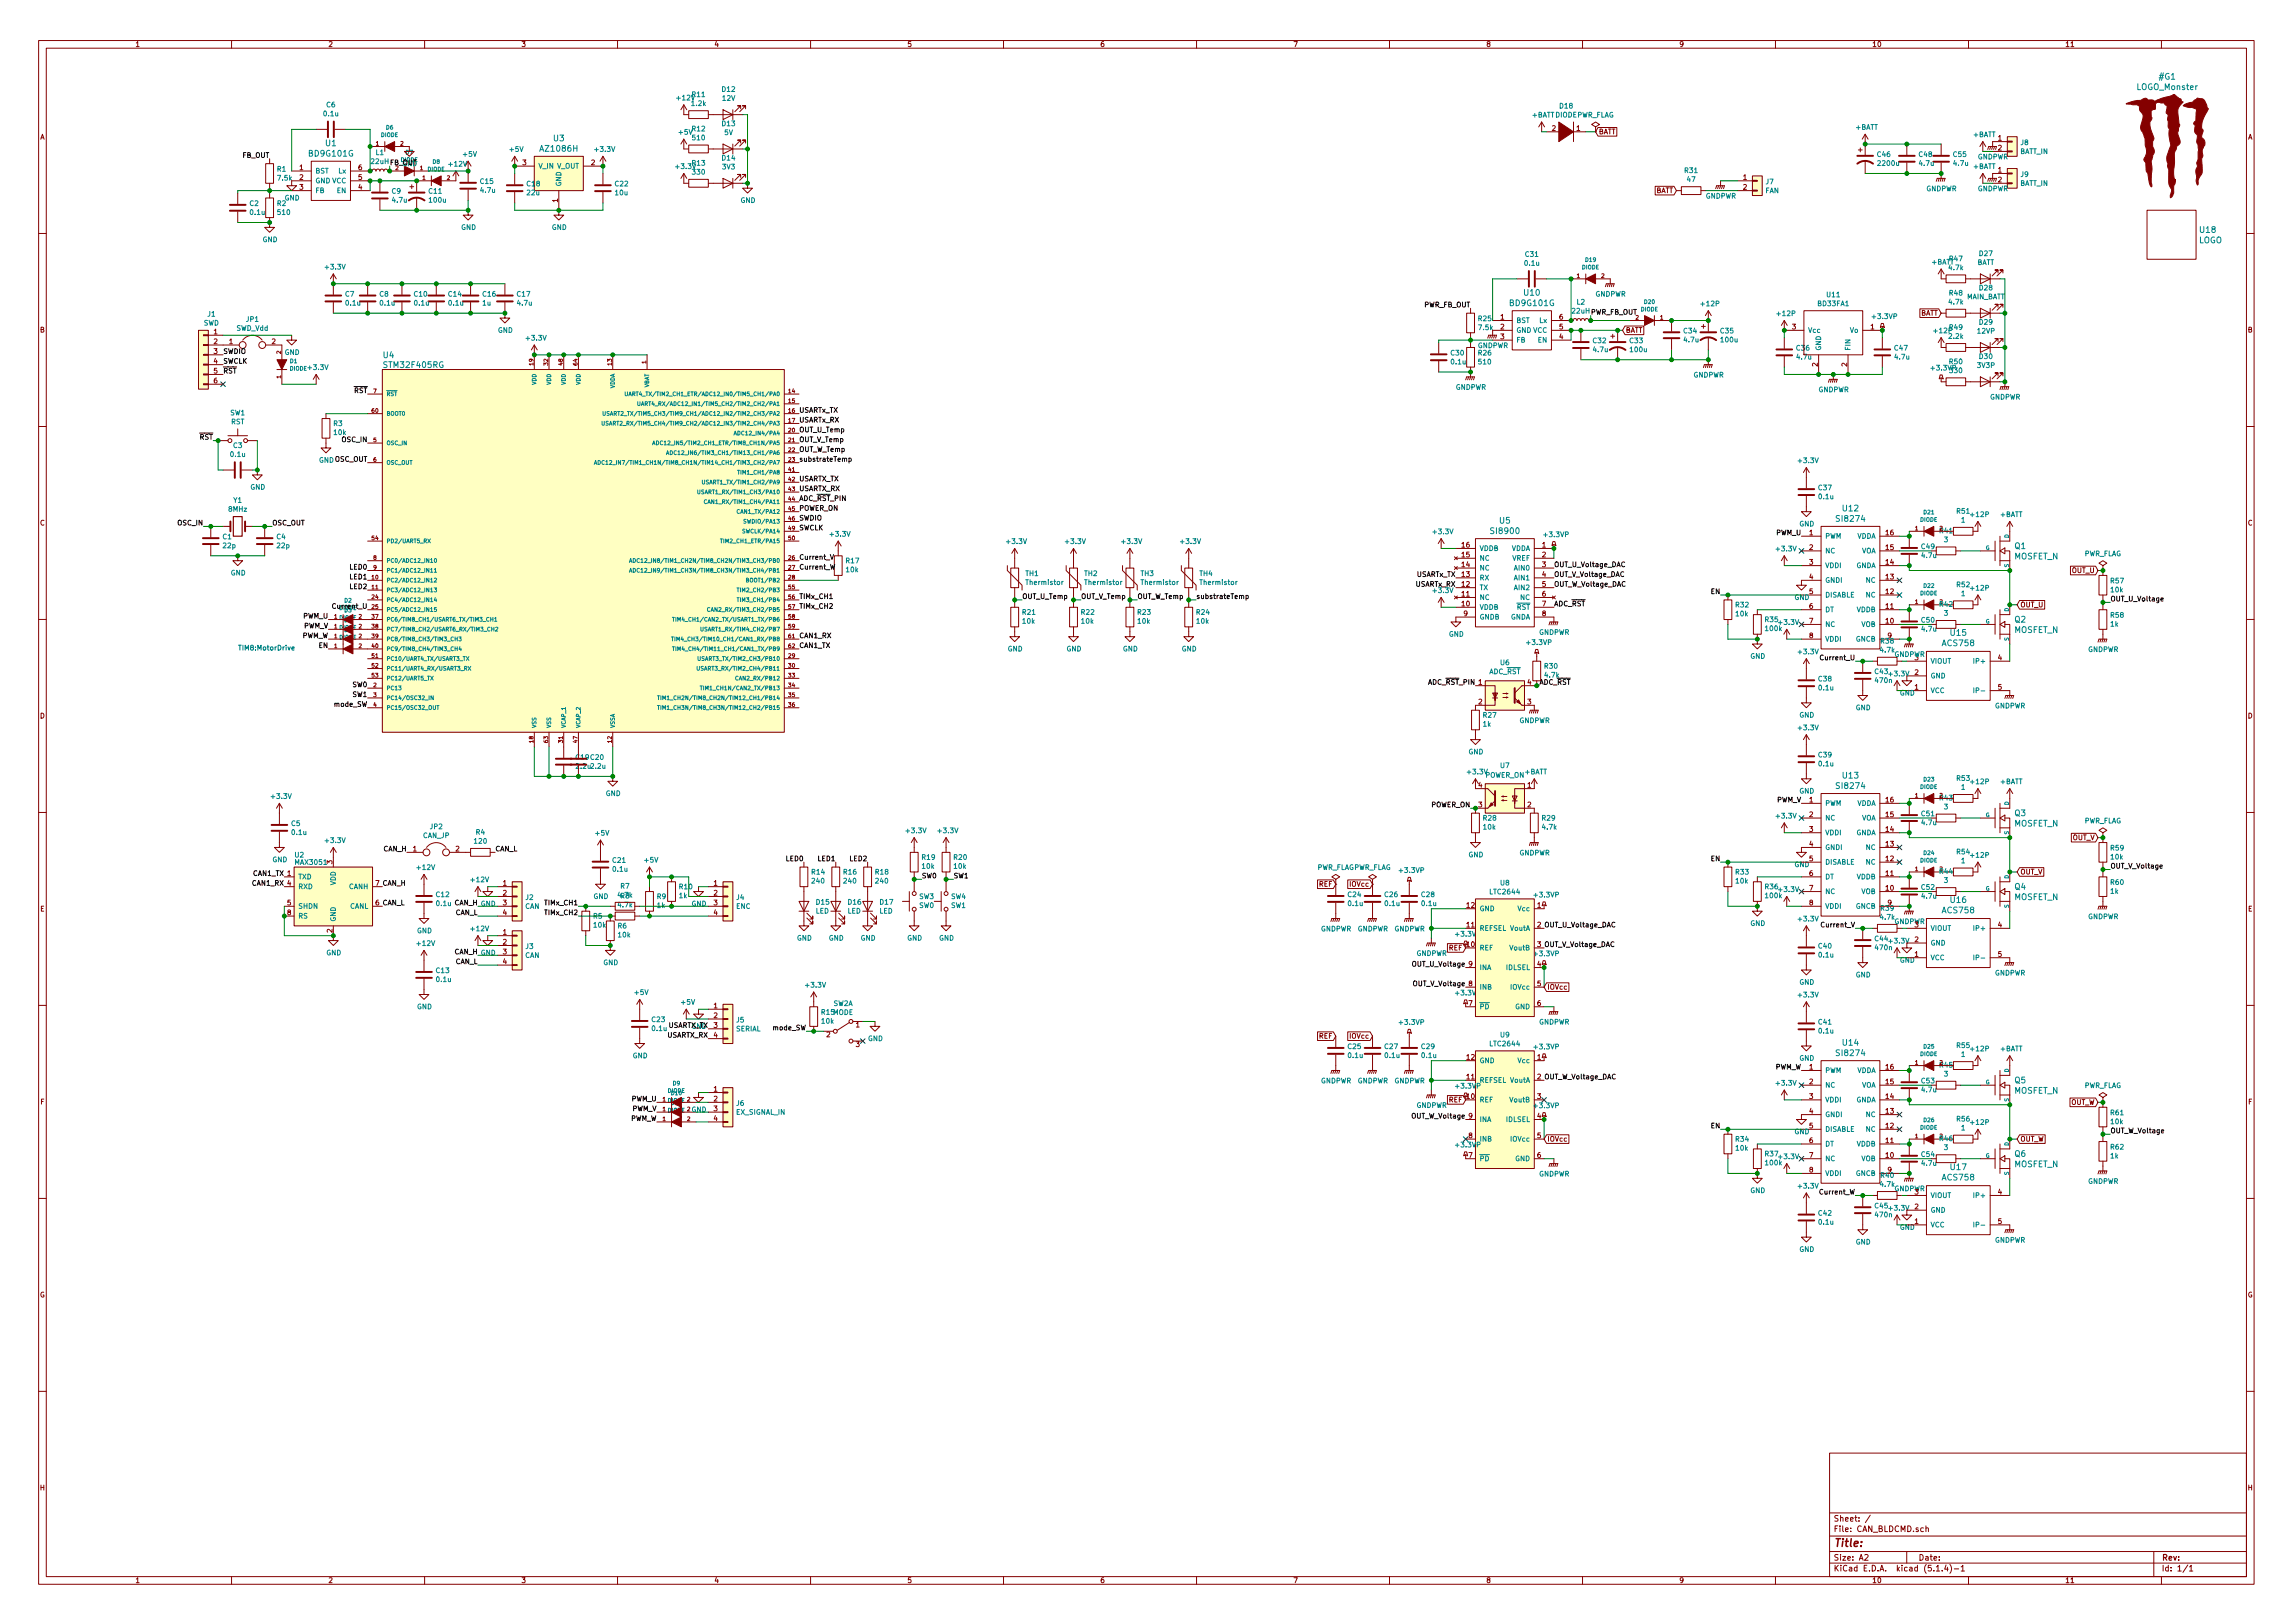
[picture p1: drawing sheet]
<svg xmlns="http://www.w3.org/2000/svg" width="297mm" height="210mm" viewBox="0 0 297 210" stroke-linecap="round" stroke-linejoin="round" font-family="sans-serif">
<defs><g id="words">
<text font-size="1.4" fill="#840000" x="237.5" y="200.4">Title:</text>
<g font-size="1.1" fill="#008484">
<text x="276.8" y="11.7">LOGO_Monster</text>
<text x="279.7" y="10.3">#G1</text>
<text x="40.1" y="20.3">BD9G101G</text>
<text x="42.2" y="18.9">U1</text>
<text x="70.1" y="19.6">AZ1086H</text>
<text x="71.7" y="18.3">U3</text>
<text x="284.8" y="31.5">LOGO</text>
<text x="285" y="30.2">U18</text>
<text x="195.7" y="39.6">BD9G101G</text>
<text x="197.5" y="38.3">U10</text>
<text x="49.7" y="46.4">U4</text>
<text x="49.8" y="47.7">STM32F405RG</text>
<text x="193.3" y="69.2">SI8900</text>
<text x="194.3" y="67.8">U5</text>
<text x="238" y="67.6">SI8274</text>
<text x="238.7" y="66.2">U12</text>
<text x="261" y="71.1">Q1</text>
<text x="260.9" y="72.5">MOSFET_N</text>
<text x="251.7" y="83.7">ACS758</text>
<text x="252.7" y="82.4">U15</text>
<text x="260.9" y="82">MOSFET_N</text>
<text x="261" y="80.6">Q2</text>
<text x="238.7" y="100.8">U13</text>
<text x="238" y="102.2">SI8274</text>
<text x="260.9" y="107.1">MOSFET_N</text>
<text x="261" y="105.7">Q3</text>
<text x="251.7" y="118.3">ACS758</text>
<text x="252.7" y="117">U16</text>
<text x="260.9" y="116.6">MOSFET_N</text>
<text x="261" y="115.2">Q4</text>
<text x="238" y="136.8">SI8274</text>
<text x="238.7" y="135.5">U14</text>
<text x="260.9" y="141.7">MOSFET_N</text>
<text x="261" y="140.3">Q5</text>
<text x="261" y="149.9">Q6</text>
<text x="251.7" y="152.9">ACS758</text>
<text x="252.7" y="151.6">U17</text>
<text x="260.9" y="151.2">MOSFET_N</text>
</g>
<g font-size="1" fill="#840000">
<text x="237.5" y="197.1">Sheet: /</text>
<text x="237.5" y="203.6">KiCad E.D.A. kicad (5.1.4)-1</text>
<text x="237.5" y="202.2">Size: A2</text>
<text x="237.5" y="198.5">File: CAN_BLDCMD.sch</text>
<text x="248.5" y="202.2">Date:</text>
<text x="280" y="202.2">Rev:</text>
<text x="280" y="203.6">Id: 1/1</text>
</g>
<g font-size=".9" fill="#840000">
<text x="17.5" y="6.1">1</text>
<text x="42.5" y="6.1">2</text>
<text x="67.5" y="6.1">3</text>
<text x="92.5" y="6.1">4</text>
<text x="117.5" y="6.1">5</text>
<text x="142.5" y="6.1">6</text>
<text x="167.5" y="6.1">7</text>
<text x="192.5" y="6.1">8</text>
<text x="217.5" y="6.1">9</text>
<text x="242.5" y="6.1">10</text>
<text x="267.5" y="6.1">11</text>
<text x="201.1" y="16.9">2</text>
<text x="204.2" y="16.9">1</text>
<text x="207.1" y="17.4">BATT</text>
<text x="5.2" y="18.1">A</text>
<text x="38.8" y="22">1</text>
<text x="38.8" y="23.3">2</text>
<text x="46.4" y="23.3">5</text>
<text x="46.4" y="22">6</text>
<text x="67.7" y="21.4">3</text>
<text x="76.6" y="21.4">2</text>
<text x="225.8" y="23.3">1</text>
<text x="258.8" y="22.3">1</text>
<text x="258.8" y="23.6">2</text>
<text x="258.8" y="18.2">1</text>
<text x="258.8" y="19.5">2</text>
<text x="291.2" y="18.1">A</text>
<text x="38.8" y="24.6">3</text>
<text x="46.4" y="24.6">4</text>
<text x="72.3" y="26.2" transform="rotate(-90 72.3 26.2)">1</text>
<text x="214.4" y="25">BATT</text>
<text x="225.8" y="24.6">2</text>
<text x="194.4" y="41.4">1</text>
<text x="202" y="41.4">6</text>
<text x="248.7" y="40.9">BATT</text>
<text x="5.2" y="43.1">B</text>
<text x="27.7" y="43.3">1</text>
<text x="27.7" y="44.6">2</text>
<text x="27.7" y="45.8">3</text>
<text x="27.7" y="47.1">4</text>
<text x="29.7" y="44.6">1</text>
<text x="35.2" y="44.6">2</text>
<text x="194.4" y="42.7">2</text>
<text x="194.4" y="43.9">3</text>
<text x="202" y="43.9">4</text>
<text x="202" y="42.7">5</text>
<text x="210.6" y="43.1">BATT</text>
<text x="232.2" y="42.7">3</text>
<text x="235.5" y="47.5" transform="rotate(-90 235.5 47.5)">2</text>
<text x="239.3" y="47.5" transform="rotate(-90 239.3 47.5)">2</text>
<text x="242.3" y="42.7">1</text>
<text x="291.2" y="43.1">B</text>
<text x="27.7" y="48.4">5</text>
<text x="27.7" y="49.7">6</text>
<text x="5.2" y="68.1">C</text>
<text x="189.4" y="70.9">16</text>
<text x="199.8" y="70.9">1</text>
<text x="234.4" y="69.3">1</text>
<text x="234.4" y="71.2">2</text>
<text x="244.3" y="71.2">15</text>
<text x="244.3" y="69.3">16</text>
<text x="291.2" y="68.1">C</text>
<text x="189.4" y="77.3">11</text>
<text x="189.4" y="76">12</text>
<text x="189.4" y="74.7">13</text>
<text x="189.4" y="73.5">14</text>
<text x="189.4" y="72.2">15</text>
<text x="199.8" y="72.2">2</text>
<text x="199.8" y="73.5">3</text>
<text x="199.8" y="74.7">4</text>
<text x="199.8" y="76">5</text>
<text x="199.8" y="77.3">6</text>
<text x="234.4" y="73.1">3</text>
<text x="234.4" y="75.1">4</text>
<text x="234.4" y="77">5</text>
<text x="244.3" y="77">12</text>
<text x="244.3" y="75.1">13</text>
<text x="244.3" y="73.1">14</text>
<text x="268.4" y="74.2">OUT_U</text>
<text x="189.4" y="78.5">10</text>
<text x="189.6" y="79.8">9</text>
<text x="199.8" y="78.5">7</text>
<text x="199.8" y="79.8">8</text>
<text x="234.4" y="78.9">6</text>
<text x="234.4" y="80.8">7</text>
<text x="234.4" y="82.7">8</text>
<text x="244.3" y="80.8">10</text>
<text x="244.3" y="78.9">11</text>
<text x="244.6" y="82.7">9</text>
<text x="248.9" y="80.7">C50</text>
<text x="261.7" y="78.7">OUT_U</text>
<text x="197.9" y="88.7">4</text>
<text x="248" y="89.3">1</text>
<text x="248" y="87.4">2</text>
<text x="248" y="85.5">3</text>
<text x="258.8" y="85.5">4</text>
<text x="258.8" y="89.3">5</text>
<text x="5.2" y="93.1">D</text>
<text x="191.5" y="91.2">2</text>
<text x="197.9" y="91.2">3</text>
<text x="291.2" y="93.1">D</text>
<text x="191.5" y="104.6">3</text>
<text x="191.5" y="102">4</text>
<text x="197.9" y="102">1</text>
<text x="197.9" y="104.6">2</text>
<text x="234.4" y="103.9">1</text>
<text x="234.4" y="105.8">2</text>
<text x="234.4" y="107.8">3</text>
<text x="244.3" y="107.8">14</text>
<text x="244.3" y="105.8">15</text>
<text x="244.3" y="103.9">16</text>
<text x="251.3" y="103.7">R43</text>
<text x="43.1" y="111.9" transform="rotate(-90 43.1 111.9)">3</text>
<text x="53.5" y="110.3">1</text>
<text x="59" y="110.3">2</text>
<text x="234.4" y="109.7">4</text>
<text x="234.4" y="111.6">5</text>
<text x="234.4" y="113.5">6</text>
<text x="244.3" y="113.5">11</text>
<text x="244.3" y="111.6">12</text>
<text x="244.3" y="109.7">13</text>
<text x="261.7" y="113.3">OUT_V</text>
<text x="268.4" y="108.8">OUT_V</text>
<text x="5.2" y="118.1">E</text>
<text x="37.2" y="117.3">5</text>
<text x="37.2" y="118.5">8</text>
<text x="65.2" y="114.7">1</text>
<text x="65.2" y="116">2</text>
<text x="65.2" y="117.3">3</text>
<text x="65.2" y="118.5">4</text>
<text x="92.5" y="114.7">1</text>
<text x="92.5" y="116">2</text>
<text x="92.5" y="117.3">3</text>
<text x="92.5" y="118.5">4</text>
<text x="170.9" y="114.9">REF</text>
<text x="174.9" y="114.9">IOVcc</text>
<text x="190" y="117.6">12</text>
<text x="199.1" y="117.6">1</text>
<text x="234.4" y="115.4">7</text>
<text x="234.4" y="117.3">8</text>
<text x="244.3" y="115.4">10</text>
<text x="244.6" y="117.3">9</text>
<text x="249" y="116.4">4.7u</text>
<text x="291.2" y="118.1">E</text>
<text x="43.1" y="120.8" transform="rotate(-90 43.1 120.8)">2</text>
<text x="65.2" y="121.1">1</text>
<text x="65.2" y="122.4">2</text>
<text x="65.2" y="123.6">3</text>
<text x="65.2" y="124.9">4</text>
<text x="187.7" y="123.1">REF</text>
<text x="190" y="122.7">10</text>
<text x="190" y="120.1">11</text>
<text x="199.1" y="125.2">4</text>
<text x="248" y="123.9">1</text>
<text x="248" y="122">2</text>
<text x="248" y="120.1">3</text>
<text x="258.8" y="120.1">4</text>
<text x="258.8" y="123.9">5</text>
<text x="92.5" y="130.6">1</text>
<text x="92.5" y="131.9">2</text>
<text x="190.3" y="130.3">7</text>
<text x="199.1" y="127.8">5</text>
<text x="199.1" y="130.3">6</text>
<text x="200.4" y="128.2">IOVcc</text>
<text x="92.5" y="133.2">3</text>
<text x="92.5" y="134.4">4</text>
<text x="107.1" y="134.4">2</text>
<text x="110.9" y="133.1">1</text>
<text x="110.9" y="135.6">3</text>
<text x="170.9" y="134.6">REF</text>
<text x="174.9" y="134.6">IOVcc</text>
<text x="190" y="137.3">12</text>
<text x="199.1" y="137.3">1</text>
<text x="5.2" y="143.1">F</text>
<text x="92.5" y="141.4">1</text>
<text x="92.5" y="142.7">2</text>
<text x="92.5" y="143.9">3</text>
<text x="187.7" y="142.8">REF</text>
<text x="190" y="142.4">10</text>
<text x="190" y="139.8">11</text>
<text x="199.1" y="142.4">3</text>
<text x="234.4" y="138.6">1</text>
<text x="234.4" y="140.5">2</text>
<text x="234.4" y="142.4">3</text>
<text x="244.3" y="142.4">14</text>
<text x="244.3" y="140.5">15</text>
<text x="244.3" y="138.6">16</text>
<text x="251.3" y="138.3">R45</text>
<text x="268.2" y="143.1">OUT_W</text>
<text x="291.2" y="143.1">F</text>
<text x="92.5" y="145.2">4</text>
<text x="190.3" y="150">7</text>
<text x="190.3" y="147.4">8</text>
<text x="199.1" y="144.9">4</text>
<text x="199.1" y="147.4">5</text>
<text x="199.1" y="150">6</text>
<text x="200.4" y="147.9">IOVcc</text>
<text x="234.4" y="144.3">4</text>
<text x="234.4" y="146.2">5</text>
<text x="234.4" y="148.1">6</text>
<text x="234.4" y="150">7</text>
<text x="244.3" y="150">10</text>
<text x="244.3" y="148.1">11</text>
<text x="244.3" y="146.2">12</text>
<text x="244.3" y="144.3">13</text>
<text x="248.9" y="149.9">C54</text>
<text x="261.7" y="147.9">OUT_W</text>
<text x="234.4" y="151.9">8</text>
<text x="244.6" y="151.9">9</text>
<text x="248" y="154.7">3</text>
<text x="258.8" y="154.7">4</text>
<text x="248" y="158.6">1</text>
<text x="248" y="156.6">2</text>
<text x="258.8" y="158.6">5</text>
<text x="5.2" y="168.1">G</text>
<text x="291.2" y="168.1">G</text>
<text x="5.2" y="193.1">H</text>
<text x="291.2" y="193.1">H</text>
<text x="17.5" y="205.1">1</text>
<text x="42.5" y="205.1">2</text>
<text x="67.5" y="205.1">3</text>
<text x="92.5" y="205.1">4</text>
<text x="117.5" y="205.1">5</text>
<text x="142.5" y="205.1">6</text>
<text x="167.5" y="205.1">7</text>
<text x="192.5" y="205.1">8</text>
<text x="217.5" y="205.1">9</text>
<text x="242.5" y="205.1">10</text>
<text x="267.5" y="205.1">11</text>
</g>
<g font-size=".9" fill="#008484">
<text x="93.6" y="11.9">D12</text>
<text x="42" y="15.1">0.1u</text>
<text x="42.3" y="13.9">C6</text>
<text x="87.7" y="13">+12V</text>
<text x="88" y="17.4">+5V</text>
<text x="89.6" y="13.7">1.2k</text>
<text x="89.7" y="12.6">R11</text>
<text x="89.7" y="17">R12</text>
<text x="93.6" y="16.3">D13</text>
<text x="93.6" y="13">12V</text>
<text x="93.9" y="17.5">5V</text>
<text x="198.5" y="15.2">+BATT DIODEPWR_FLAG</text>
<text x="202.1" y="14.1">D18</text>
<text x="240.4" y="16.8">+BATT</text>
<text x="255.6" y="17.8">+BATT</text>
<text x="35.9" y="22.2">R1</text>
<text x="36" y="23.4">7.5k</text>
<text x="40.8" y="22.5">BST</text>
<text x="40.8" y="23.7">GND VCC</text>
<text x="43.9" y="22.5">Lx</text>
<text x="48.7" y="20.1">L1</text>
<text x="58.2" y="21.6">+12V</text>
<text x="60" y="20.3">+5V</text>
<text x="62.2" y="23.8">C15</text>
<text x="66.1" y="19.7">+5V</text>
<text x="69.7" y="21.8">V_IN V_OUT</text>
<text x="77.1" y="19.7">+3.3V</text>
<text x="87.6" y="21.9">+3.3V</text>
<text x="89.7" y="21.5">R13</text>
<text x="89.8" y="18.2">510</text>
<text x="89.8" y="22.6">330</text>
<text x="93.6" y="20.8">D14</text>
<text x="93.6" y="21.9">3V3</text>
<text x="218.3" y="22.4">R31</text>
<text x="218.6" y="23.6">47</text>
<text x="228.8" y="23.9">J7</text>
<text x="243.2" y="20.3">C46</text>
<text x="243.4" y="21.5">2200u</text>
<text x="248.6" y="20.3">C48</text>
<text x="248.7" y="21.5">4.7u</text>
<text x="253.1" y="20.3">C55</text>
<text x="253.1" y="21.5">4.7u</text>
<text x="255.6" y="21.9">+BATT</text>
<text x="256.2" y="20.6">GNDPWR</text>
<text x="261.6" y="19.9">BATT_IN</text>
<text x="261.8" y="22.9">J9</text>
<text x="261.8" y="18.8">J8</text>
<text x="32.4" y="26.7">C2</text>
<text x="32.5" y="27.8">0.1u</text>
<text x="35.9" y="26.7">R2</text>
<text x="36" y="27.8">510</text>
<text x="36.9" y="26">GND</text>
<text x="40.8" y="25">FB</text>
<text x="43.7" y="25">EN</text>
<text x="50.8" y="25.1">C9</text>
<text x="50.9" y="26.2">4.7u</text>
<text x="55.6" y="25.1">C11</text>
<text x="55.7" y="26.2">100u</text>
<text x="59.7" y="29.8">GND</text>
<text x="62.3" y="25">4.7u</text>
<text x="68.3" y="24.1">C18</text>
<text x="68.3" y="25.3">22u</text>
<text x="71.5" y="29.8">GND</text>
<text x="72.7" y="24.2" transform="rotate(-90 72.7 24.2)">GND</text>
<text x="79.7" y="24.1">C22</text>
<text x="79.7" y="25.3">10u</text>
<text x="95.9" y="26.3">GND</text>
<text x="220.9" y="25.7">GNDPWR</text>
<text x="228.7" y="25">FAN</text>
<text x="249.5" y="24.8">GNDPWR</text>
<text x="256.2" y="24.8">GNDPWR</text>
<text x="261.6" y="24.1">BATT_IN</text>
<text x="34" y="31.4">GND</text>
<text x="42.2" y="34.9">+3.3V</text>
<text x="197.6" y="34.4">0.1u</text>
<text x="197.6" y="33.3">C31</text>
<text x="250.2" y="34.3">+BATT</text>
<text x="252.5" y="35">4.7k</text>
<text x="252.6" y="33.8">R47</text>
<text x="256.1" y="34.3">BATT</text>
<text x="256.4" y="33.2">D27</text>
<text x="26.9" y="41">J1</text>
<text x="31.9" y="41.7">JP1</text>
<text x="44.7" y="38.4">C7</text>
<text x="44.8" y="39.6">0.1u</text>
<text x="49.2" y="38.4">C8</text>
<text x="49.3" y="39.6">0.1u</text>
<text x="53.7" y="38.4">C10</text>
<text x="53.7" y="39.6">0.1u</text>
<text x="58.1" y="38.4">C14</text>
<text x="58.2" y="39.6">0.1u</text>
<text x="62.5" y="39.6">1u</text>
<text x="62.6" y="38.4">C16</text>
<text x="67" y="38.4">C17</text>
<text x="67.1" y="39.6">4.7u</text>
<text x="191.5" y="41.6">R25</text>
<text x="196.4" y="41.8">BST</text>
<text x="199.4" y="41.8">Lx</text>
<text x="204.3" y="39.5">L2</text>
<text x="206.6" y="38.4">GNDPWR</text>
<text x="220.4" y="39.7">+12P</text>
<text x="230.3" y="40.9">+12P</text>
<text x="235.5" y="39.7">BD33FA1</text>
<text x="236.7" y="38.5">U11</text>
<text x="242.6" y="41.3">+3.3VP</text>
<text x="252.5" y="39.4">4.7k</text>
<text x="252.6" y="38.3">R48</text>
<text x="254.7" y="38.8">MAIN_BATT</text>
<text x="256.4" y="37.6">D28</text>
<text x="26.4" y="42.2">SWD</text>
<text x="30.6" y="42.8">SWD_Vdd</text>
<text x="36.9" y="46">GND</text>
<text x="40" y="47.9">+3.3V</text>
<text x="64.5" y="43.1">GND</text>
<text x="68.2" y="44.1">+3.3V</text>
<text x="188" y="46">C30</text>
<text x="188" y="47.2">0.1u</text>
<text x="191.4" y="45.1">GNDPWR</text>
<text x="191.5" y="46">R26</text>
<text x="191.6" y="42.8">7.5k</text>
<text x="191.6" y="47.2">510</text>
<text x="196.4" y="43.1">GND VCC</text>
<text x="196.4" y="44.4">FB</text>
<text x="199.2" y="44.4">EN</text>
<text x="206.4" y="44.5">C32</text>
<text x="206.5" y="45.6">4.7u</text>
<text x="211.2" y="44.5">C33</text>
<text x="211.2" y="45.6">100u</text>
<text x="218.1" y="43.2">C34</text>
<text x="218.2" y="44.3">4.7u</text>
<text x="222.9" y="43.2">C35</text>
<text x="223" y="44.3">100u</text>
<text x="232.7" y="45.4">C36</text>
<text x="232.8" y="46.6">4.7u</text>
<text x="234.2" y="43.1">Vcc</text>
<text x="235.9" y="45.5" transform="rotate(-90 235.9 45.5)">GND</text>
<text x="239.7" y="43.1">Vo</text>
<text x="239.7" y="45.5" transform="rotate(-90 239.7 45.5)">FIN</text>
<text x="245.4" y="45.4">C47</text>
<text x="245.5" y="46.6">4.7u</text>
<text x="250.3" y="48">+3.3VP</text>
<text x="250.6" y="43.2">+12P</text>
<text x="252.5" y="43.9">2.2k</text>
<text x="252.6" y="47.2">R50</text>
<text x="252.6" y="42.7">R49</text>
<text x="256.2" y="47.7">3V3P</text>
<text x="256.2" y="43.2">12VP</text>
<text x="256.4" y="46.5">D30</text>
<text x="256.4" y="42.1">D29</text>
<text x="29.8" y="53.8">SW1</text>
<text x="188.5" y="50.5">GNDPWR</text>
<text x="219.3" y="48.9">GNDPWR</text>
<text x="235.5" y="50.8">GNDPWR</text>
<text x="252.6" y="48.3">330</text>
<text x="257.8" y="51.8">GNDPWR</text>
<text x="29.9" y="59.2">0.1u</text>
<text x="29.9" y="55">RST</text>
<text x="30.2" y="58">C3</text>
<text x="43.2" y="55.2">R3</text>
<text x="43.3" y="56.3">10k</text>
<text x="233" y="60">+3.3V</text>
<text x="30.3" y="65.1">Y1</text>
<text x="32.4" y="63.4">GND</text>
<text x="235.6" y="63.5">C37</text>
<text x="235.7" y="64.7">0.1u</text>
<text x="28.9" y="69.9">C1</text>
<text x="28.9" y="71">22p</text>
<text x="29.6" y="66.3">8MHz</text>
<text x="35.9" y="69.9">C4</text>
<text x="35.9" y="71">22p</text>
<text x="107.6" y="69.5">+3.3V</text>
<text x="130.5" y="70.5">+3.3V</text>
<text x="138.1" y="70.5">+3.3V</text>
<text x="145.4" y="70.5">+3.3V</text>
<text x="153" y="70.5">+3.3V</text>
<text x="185.7" y="69.2">+3.3V</text>
<text x="191.6" y="71.4">VDDB</text>
<text x="195.7" y="71.4">VDDA</text>
<text x="200.1" y="69.6">+3.3VP</text>
<text x="230.2" y="71.4">+3.3V</text>
<text x="233.1" y="68.2">GND</text>
<text x="236.4" y="69.8">PWM</text>
<text x="236.4" y="71.7">NC</text>
<text x="240.5" y="69.8">VDDA</text>
<text x="241.1" y="71.7">VOA</text>
<text x="248.9" y="71.1">C49</text>
<text x="251.3" y="69.1">R41</text>
<text x="251.9" y="70.2">3</text>
<text x="253.5" y="66.5">R51</text>
<text x="254.1" y="67.7">1</text>
<text x="255.4" y="67">+12P</text>
<text x="259.1" y="67">+BATT</text>
<text x="29.9" y="74.5">GND</text>
<text x="109.6" y="73">R17</text>
<text x="109.6" y="74.1">10k</text>
<text x="132.9" y="74.6">TH1</text>
<text x="133" y="75.8">Thermistor</text>
<text x="140.5" y="74.6">TH2</text>
<text x="140.6" y="75.8">Thermistor</text>
<text x="147.8" y="74.6">TH3</text>
<text x="147.9" y="75.8">Thermistor</text>
<text x="155.4" y="74.6">TH4</text>
<text x="155.5" y="75.8">Thermistor</text>
<text x="191.6" y="77.7">NC</text>
<text x="191.6" y="76.4">TX</text>
<text x="191.6" y="75.2">RX</text>
<text x="191.6" y="73.9">NC</text>
<text x="191.6" y="72.6">NC</text>
<text x="195.9" y="72.6">VREF</text>
<text x="196.2" y="73.9">AIN0</text>
<text x="196.2" y="75.2">AIN1</text>
<text x="196.2" y="76.4">AIN2</text>
<text x="197" y="77.7">NC</text>
<text x="232.4" y="77.7">GND</text>
<text x="236.4" y="73.6">VDDI</text>
<text x="236.4" y="75.5">GNDI</text>
<text x="236.4" y="77.4">DISABLE</text>
<text x="240.4" y="73.6">GNDA</text>
<text x="241.7" y="77.4">NC</text>
<text x="241.7" y="75.5">NC</text>
<text x="249" y="72.3">4.7u</text>
<text x="253.5" y="76.1">R52</text>
<text x="254.1" y="77.2">1</text>
<text x="255.4" y="76.5">+12P</text>
<text x="269.9" y="72.1">PWR_FLAG</text>
<text x="273.4" y="75.6">R57</text>
<text x="273.5" y="76.7">10k</text>
<text x="132.5" y="79.6">R21</text>
<text x="132.5" y="80.8">10k</text>
<text x="140.1" y="79.6">R22</text>
<text x="140.1" y="80.8">10k</text>
<text x="147.4" y="79.6">R23</text>
<text x="147.4" y="80.8">10k</text>
<text x="155" y="79.6">R24</text>
<text x="155" y="80.8">10k</text>
<text x="187.7" y="82.5">GND</text>
<text x="191.6" y="79">VDDB</text>
<text x="191.6" y="80.3">GNDB</text>
<text x="195.6" y="80.3">GNDA</text>
<text x="196.5" y="79">RST</text>
<text x="197.9" y="83.5">+3.3VP</text>
<text x="199.3" y="82.2">GNDPWR</text>
<text x="224.9" y="78.7">R32</text>
<text x="224.9" y="79.8">10k</text>
<text x="228.7" y="80.6">R35</text>
<text x="228.8" y="81.7">100k</text>
<text x="230.5" y="80.9">+3.3V</text>
<text x="236.4" y="79.3">DT</text>
<text x="236.4" y="81.2">NC</text>
<text x="236.4" y="83.1">VDDI</text>
<text x="240.4" y="83.1">GNCB</text>
<text x="240.5" y="79.3">VDDB</text>
<text x="241.1" y="81.2">VOB</text>
<text x="243.7" y="83.4">R38</text>
<text x="249" y="81.8">4.7u</text>
<text x="251.3" y="78.6">R42</text>
<text x="251.9" y="79.8">3</text>
<text x="273.4" y="81.2">1k</text>
<text x="273.4" y="80">R58</text>
<text x="130.5" y="84.4">GND</text>
<text x="138.2" y="84.4">GND</text>
<text x="145.5" y="84.4">GND</text>
<text x="153.1" y="84.4">GND</text>
<text x="192.9" y="87.3">ADC_RST</text>
<text x="194.4" y="86.2">U6</text>
<text x="200.1" y="86.6">R30</text>
<text x="200.2" y="87.8">4.7k</text>
<text x="226.7" y="85.3">GND</text>
<text x="233" y="84.8">+3.3V</text>
<text x="235.6" y="88.3">C38</text>
<text x="235.7" y="89.4">0.1u</text>
<text x="242.9" y="87.3">C43</text>
<text x="243" y="88.5">470n</text>
<text x="243.6" y="84.5">4.7k</text>
<text x="244.8" y="87.6">+3.3V</text>
<text x="245.4" y="85.1">GNDPWR</text>
<text x="250.1" y="89.8">VCC</text>
<text x="250.1" y="87.9">GND</text>
<text x="250.1" y="86">VIOUT</text>
<text x="256" y="86">IP+</text>
<text x="256.2" y="89.8">IP-</text>
<text x="270.5" y="84.5">GNDPWR</text>
<text x="192.1" y="94.1">1k</text>
<text x="192.2" y="93">R27</text>
<text x="196.8" y="93.7">GNDPWR</text>
<text x="233" y="94.6">+3.3V</text>
<text x="233.1" y="93">GND</text>
<text x="240.4" y="92">GND</text>
<text x="246.1" y="90.1">GND</text>
<text x="258.4" y="91.8">GNDPWR</text>
<text x="74.6" y="98.4">C19 C20</text>
<text x="74.7" y="99.6">2.2u 2.2u</text>
<text x="190.2" y="100.3">+3.3V</text>
<text x="190.2" y="97.7">GND</text>
<text x="192.4" y="100.7">POWER_ON</text>
<text x="194.4" y="99.5">U7</text>
<text x="197.5" y="100.3">+BATT</text>
<text x="235.6" y="98.1">C39</text>
<text x="235.7" y="99.3">0.1u</text>
<text x="253.5" y="101.1">R53</text>
<text x="255.4" y="101.6">+12P</text>
<text x="259.1" y="101.6">+BATT</text>
<text x="35.2" y="103.5">+3.3V</text>
<text x="37.8" y="107">C5</text>
<text x="55.7" y="107.4">JP2</text>
<text x="78.5" y="103.1">GND</text>
<text x="117.4" y="107.9">+3.3V</text>
<text x="121.6" y="107.9">+3.3V</text>
<text x="192.2" y="106.3">R28</text>
<text x="192.2" y="107.5">10k</text>
<text x="199.8" y="106.3">R29</text>
<text x="199.8" y="107.5">4.7k</text>
<text x="230.2" y="106">+3.3V</text>
<text x="233.1" y="102.8">GND</text>
<text x="236.4" y="104.4">PWM</text>
<text x="236.4" y="106.3">NC</text>
<text x="240.5" y="104.4">VDDA</text>
<text x="241.1" y="106.3">VOA</text>
<text x="248.9" y="105.7">C51</text>
<text x="249" y="106.9">4.7u</text>
<text x="251.9" y="104.8">3</text>
<text x="254.1" y="102.3">1</text>
<text x="269.9" y="106.7">PWR_FLAG</text>
<text x="35.3" y="111.7">GND</text>
<text x="37.9" y="108.2">0.1u</text>
<text x="38.2" y="111.1">U2</text>
<text x="38.3" y="112">MAX3051</text>
<text x="38.6" y="113.9">TXD</text>
<text x="42.2" y="109.2">+3.3V</text>
<text x="54.1" y="112.7">+12V</text>
<text x="54.8" y="108.6">CAN_JP</text>
<text x="61.5" y="109.3">120</text>
<text x="61.7" y="108.1">R4</text>
<text x="77.2" y="108.2">+5V</text>
<text x="79.4" y="111.8">C21</text>
<text x="79.5" y="112.9">0.1u</text>
<text x="83.5" y="111.7">+5V</text>
<text x="105.2" y="113.3">R14</text>
<text x="109.3" y="113.3">R16</text>
<text x="113.4" y="113.3">R18</text>
<text x="119.5" y="111.4">R19</text>
<text x="119.5" y="112.5">10k</text>
<text x="123.6" y="111.4">R20</text>
<text x="123.6" y="112.5">10k</text>
<text x="170.6" y="112.7">PWR_FLAGPWR_FLAG</text>
<text x="181.4" y="113.1">+3.3VP</text>
<text x="190.2" y="111.1">GND</text>
<text x="196.8" y="110.8">GNDPWR</text>
<text x="224.9" y="113.3">R33</text>
<text x="232.4" y="112.3">GND</text>
<text x="236.4" y="108.2">VDDI</text>
<text x="236.4" y="110.1">GNDI</text>
<text x="236.4" y="112">DISABLE</text>
<text x="236.4" y="113.9">DT</text>
<text x="240.4" y="108.2">GNDA</text>
<text x="240.5" y="113.9">VDDB</text>
<text x="241.7" y="112">NC</text>
<text x="241.7" y="110.1">NC</text>
<text x="251.3" y="113.2">R44</text>
<text x="253.5" y="110.7">R54</text>
<text x="254.1" y="111.8">1</text>
<text x="255.4" y="111.1">+12P</text>
<text x="273.4" y="110.2">R59</text>
<text x="273.5" y="111.3">10k</text>
<text x="38.6" y="115.2">RXD</text>
<text x="38.6" y="117.7">SHDN</text>
<text x="38.6" y="119">RS</text>
<text x="43.5" y="119.4" transform="rotate(-90 43.5 119.4)">GND</text>
<text x="43.5" y="114.7" transform="rotate(-90 43.5 114.7)">VDD</text>
<text x="45.2" y="115.2">CANH</text>
<text x="45.3" y="117.7">CANL</text>
<text x="56.5" y="116.2">C12</text>
<text x="61.1" y="114.3">+12V</text>
<text x="68" y="117.7">CAN</text>
<text x="68.1" y="116.6">J2</text>
<text x="76.9" y="116.5">GND</text>
<text x="76.9" y="119">R5</text>
<text x="80.1" y="117.5">4.7k</text>
<text x="80.1" y="116.3">4.7k</text>
<text x="80.4" y="116.4">R8</text>
<text x="80.4" y="115.1">R7</text>
<text x="85.1" y="116.5">R9</text>
<text x="85.1" y="117.6">1k</text>
<text x="88" y="116.4">1k</text>
<text x="88" y="115.2">R10</text>
<text x="89.6" y="117.4">GND</text>
<text x="95.4" y="117.7">ENC</text>
<text x="95.4" y="116.6">J4</text>
<text x="105.2" y="114.4">240</text>
<text x="105.7" y="118.3">LED</text>
<text x="105.8" y="117.2">D15</text>
<text x="109.4" y="114.4">240</text>
<text x="109.8" y="118.3">LED</text>
<text x="109.9" y="117.2">D16</text>
<text x="113.5" y="114.4">240</text>
<text x="113.9" y="118.3">LED</text>
<text x="114" y="117.2">D17</text>
<text x="119.1" y="116.5">SW3</text>
<text x="119.1" y="117.6">SW0</text>
<text x="123.2" y="116.5">SW4</text>
<text x="123.2" y="117.6">SW1</text>
<text x="174.6" y="116.2">C24</text>
<text x="174.7" y="117.4">0.1u</text>
<text x="179.4" y="116.2">C26</text>
<text x="179.5" y="117.4">0.1u</text>
<text x="184.2" y="116.2">C28</text>
<text x="184.2" y="117.4">0.1u</text>
<text x="191.6" y="118">GND</text>
<text x="193.1" y="115.9">LTC2644</text>
<text x="194.4" y="114.7">U8</text>
<text x="196.7" y="118">Vcc</text>
<text x="198.8" y="116.3">+3.3VP</text>
<text x="224.9" y="114.4">10k</text>
<text x="226.7" y="119.9">GND</text>
<text x="228.7" y="115.2">R36</text>
<text x="228.8" y="116.4">100k</text>
<text x="230.5" y="115.6">+3.3V</text>
<text x="233" y="119.4">+3.3V</text>
<text x="236.4" y="115.8">NC</text>
<text x="236.4" y="117.7">VDDI</text>
<text x="240.4" y="117.7">GNCB</text>
<text x="241.1" y="115.8">VOB</text>
<text x="243.6" y="119.1">4.7k</text>
<text x="243.7" y="118">R39</text>
<text x="245.4" y="119.7">GNDPWR</text>
<text x="248.9" y="115.3">C52</text>
<text x="251.9" y="114.4">3</text>
<text x="270.5" y="119.1">GNDPWR</text>
<text x="273.4" y="115.8">1k</text>
<text x="273.4" y="114.6">R60</text>
<text x="42.3" y="123.8">GND</text>
<text x="54" y="120.9">GND</text>
<text x="54.1" y="122.5">+12V</text>
<text x="61.1" y="120.6">+12V</text>
<text x="68" y="124.1">CAN</text>
<text x="68.1" y="122.9">J3</text>
<text x="76.9" y="120.2">10k</text>
<text x="78.1" y="125">GND</text>
<text x="80" y="120.3">R6</text>
<text x="80.1" y="121.4">10k</text>
<text x="103.2" y="121.9">GND</text>
<text x="107.4" y="121.9">GND</text>
<text x="111.5" y="121.9">GND</text>
<text x="117.5" y="121.9">GND</text>
<text x="121.6" y="121.9">GND</text>
<text x="171.1" y="120.7">GNDPWR</text>
<text x="175.8" y="120.7">GNDPWR</text>
<text x="180.6" y="120.7">GNDPWR</text>
<text x="183.5" y="123.8">GNDPWR</text>
<text x="188.7" y="121.3">+3.3VP</text>
<text x="191.6" y="123.1">REF</text>
<text x="191.6" y="120.6">REFSEL VoutA</text>
<text x="191.6" y="125.7">INA</text>
<text x="195.1" y="125.7">IDLSEL</text>
<text x="195.6" y="123.1">VoutB</text>
<text x="198.8" y="123.9">+3.3VP</text>
<text x="235.6" y="122.9">C40</text>
<text x="235.7" y="124">0.1u</text>
<text x="242.9" y="121.9">C44</text>
<text x="243" y="123.1">470n</text>
<text x="244.8" y="122.2">+3.3V</text>
<text x="246.1" y="124.7">GND</text>
<text x="250.1" y="124.4">VCC</text>
<text x="250.1" y="122.5">GND</text>
<text x="250.1" y="120.6">VIOUT</text>
<text x="256" y="120.6">IP+</text>
<text x="256.2" y="124.4">IP-</text>
<text x="54" y="130.7">GND</text>
<text x="56.5" y="126.1">C13</text>
<text x="56.6" y="127.2">0.1u</text>
<text x="82.3" y="128.9">+5V</text>
<text x="88.3" y="130.2">+5V</text>
<text x="104.4" y="127.9">+3.3V</text>
<text x="106.4" y="131.5">R15MODE</text>
<text x="107.9" y="130.3">SW2A</text>
<text x="188.7" y="129">+3.3VP</text>
<text x="191.6" y="130.7">PD</text>
<text x="191.6" y="128.2">INB</text>
<text x="195.7" y="128.2">IOVcc</text>
<text x="196.3" y="130.7">GND</text>
<text x="233" y="129.2">+3.3V</text>
<text x="233.1" y="127.6">GND</text>
<text x="240.4" y="126.6">GND</text>
<text x="258.4" y="126.4">GNDPWR</text>
<text x="82" y="137.1">GND</text>
<text x="84.5" y="132.4">C23</text>
<text x="84.5" y="133.6">0.1u</text>
<text x="95.3" y="133.6">SERIAL</text>
<text x="95.4" y="132.5">J5</text>
<text x="106.5" y="132.6">10k</text>
<text x="112.4" y="134.9">GND</text>
<text x="174.6" y="135.9">C25</text>
<text x="174.7" y="137.1">0.1u</text>
<text x="179.4" y="135.9">C27</text>
<text x="179.5" y="137.1">0.1u</text>
<text x="181.4" y="132.8">+3.3VP</text>
<text x="184.2" y="135.9">C29</text>
<text x="184.2" y="137.1">0.1u</text>
<text x="191.6" y="137.7">GND</text>
<text x="193.1" y="135.5">LTC2644</text>
<text x="194.4" y="134.4">U9</text>
<text x="196.7" y="137.7">Vcc</text>
<text x="198.8" y="135.9">+3.3VP</text>
<text x="199.3" y="132.7">GNDPWR</text>
<text x="233.1" y="137.4">GND</text>
<text x="235.6" y="132.7">C41</text>
<text x="235.7" y="133.9">0.1u</text>
<text x="253.5" y="135.8">R55</text>
<text x="254.1" y="136.9">1</text>
<text x="255.4" y="136.2">+12P</text>
<text x="259.1" y="136.2">+BATT</text>
<text x="95.4" y="143.3">J6</text>
<text x="171.1" y="140.3">GNDPWR</text>
<text x="175.8" y="140.3">GNDPWR</text>
<text x="180.6" y="140.3">GNDPWR</text>
<text x="183.5" y="143.5">GNDPWR</text>
<text x="188.7" y="141">+3.3VP</text>
<text x="191.6" y="142.8">REF</text>
<text x="191.6" y="140.3">REFSEL VoutA</text>
<text x="195.6" y="142.8">VoutB</text>
<text x="198.8" y="143.6">+3.3VP</text>
<text x="230.2" y="140.6">+3.3V</text>
<text x="236.4" y="139">PWM</text>
<text x="236.4" y="140.9">NC</text>
<text x="236.4" y="142.8">VDDI</text>
<text x="240.4" y="142.8">GNDA</text>
<text x="240.5" y="139">VDDA</text>
<text x="241.1" y="140.9">VOA</text>
<text x="248.9" y="140.3">C53</text>
<text x="249" y="141.5">4.7u</text>
<text x="251.9" y="139.5">3</text>
<text x="269.9" y="141">PWR_FLAG</text>
<text x="89.6" y="144.1">GND</text>
<text x="95.4" y="144.4">EX_SIGNAL_IN</text>
<text x="188.7" y="148.6">+3.3VP</text>
<text x="191.6" y="147.9">INB</text>
<text x="191.6" y="145.3">INA</text>
<text x="195.1" y="145.3">IDLSEL</text>
<text x="195.7" y="147.9">IOVcc</text>
<text x="224.9" y="147.9">R34</text>
<text x="224.9" y="149.1">10k</text>
<text x="228.7" y="149.8">R37</text>
<text x="232.4" y="146.9">GND</text>
<text x="236.4" y="144.7">GNDI</text>
<text x="236.4" y="146.6">DISABLE</text>
<text x="236.4" y="148.5">DT</text>
<text x="240.5" y="148.5">VDDB</text>
<text x="241.7" y="146.6">NC</text>
<text x="241.7" y="144.7">NC</text>
<text x="251.3" y="147.8">R46</text>
<text x="251.9" y="149">3</text>
<text x="253.5" y="145.3">R56</text>
<text x="254.1" y="146.4">1</text>
<text x="255.4" y="145.7">+12P</text>
<text x="273.4" y="148.9">R62</text>
<text x="273.4" y="144.5">R61</text>
<text x="273.5" y="145.6">10k</text>
<text x="191.6" y="150.4">PD</text>
<text x="196.3" y="150.4">GND</text>
<text x="199.3" y="152.4">GNDPWR</text>
<text x="226.7" y="154.6">GND</text>
<text x="228.8" y="151">100k</text>
<text x="230.5" y="150.2">+3.3V</text>
<text x="233" y="154">+3.3V</text>
<text x="236.4" y="150.4">NC</text>
<text x="236.4" y="152.3">VDDI</text>
<text x="240.4" y="152.3">GNCB</text>
<text x="241.1" y="150.4">VOB</text>
<text x="243.6" y="153.7">4.7k</text>
<text x="243.7" y="152.6">R40</text>
<text x="245.4" y="154.3">GNDPWR</text>
<text x="249" y="151">4.7u</text>
<text x="250.1" y="155.2">VIOUT</text>
<text x="256" y="155.2">IP+</text>
<text x="270.5" y="153.4">GNDPWR</text>
<text x="273.4" y="150.1">1k</text>
<text x="235.6" y="157.5">C42</text>
<text x="235.7" y="158.6">0.1u</text>
<text x="240.4" y="161.2">GND</text>
<text x="242.9" y="156.5">C45</text>
<text x="243" y="157.7">470n</text>
<text x="244.8" y="156.8">+3.3V</text>
<text x="246.1" y="159.3">GND</text>
<text x="250.1" y="159">VCC</text>
<text x="250.1" y="157.1">GND</text>
<text x="256.2" y="159">IP-</text>
<text x="258.4" y="161">GNDPWR</text>
<text x="233.1" y="162.2">GND</text>
</g>
<g font-size=".9">
<text x="31.4" y="20.4">FB_OUT</text>
<text x="48.1" y="21.2">22uH FB_OUT</text>
<text x="52.1" y="21.5">GND</text>
<text x="184.4" y="39.8">PWR_FB_OUT</text>
<text x="203.7" y="40.6">22uH PWR_FB_OUT</text>
<text x="28.9" y="47.1">SWCLK</text>
<text x="28.9" y="45.8">SWDIO</text>
<text x="28.9" y="48.4">RST</text>
<text x="45.9" y="50.9">RST</text>
<text x="103.5" y="53.5">USARTx_TX</text>
<text x="25.9" y="57">RST</text>
<text x="41.3" y="59.9">GNDOSC_OUT</text>
<text x="44.3" y="57.3">OSC_IN</text>
<text x="103.5" y="59.8">substrateTemp</text>
<text x="103.5" y="56">OUT_U_Temp</text>
<text x="103.5" y="54.7">USARTx_RX</text>
<text x="103.5" y="57.3">OUT_V_Temp</text>
<text x="103.5" y="58.5">OUT_W_Temp</text>
<text x="103.5" y="64.9">ADC_RST_PIN</text>
<text x="103.5" y="63.6">USARTX_RX</text>
<text x="103.5" y="62.4">USARTX_TX</text>
<text x="23.1" y="68.1">OSC_IN</text>
<text x="35.2" y="68.1">OSC_OUT</text>
<text x="103.5" y="66.2">POWER_ON</text>
<text x="103.5" y="67.4">SWDIO</text>
<text x="103.5" y="68.7">SWCLK</text>
<text x="230.1" y="69.3">PWM_U</text>
<text x="45.4" y="75.1">LED1</text>
<text x="45.4" y="73.8">LED0</text>
<text x="45.4" y="76.3">LED2</text>
<text x="103.5" y="72.5">Current_V</text>
<text x="103.5" y="73.8">Current_W</text>
<text x="103.5" y="77.6">TIMx_CH1</text>
<text x="132.4" y="77.6">OUT_U_Temp</text>
<text x="140" y="77.6">OUT_V_Temp</text>
<text x="147.3" y="77.6">OUT_W_Temp</text>
<text x="154.9" y="77.6">substrateTemp</text>
<text x="183.3" y="76">USARTx_RX</text>
<text x="183.4" y="74.7">USARTx_TX</text>
<text x="185.7" y="76.8">+3.3V</text>
<text x="201.3" y="73.5">OUT_U_Voltage_DAC</text>
<text x="201.3" y="74.7">OUT_V_Voltage_DAC</text>
<text x="201.3" y="76">OUT_W_Voltage_DAC</text>
<text x="221.7" y="77">EN</text>
<text x="273.4" y="77.9">OUT_U_Voltage</text>
<text x="39.1" y="82.7">PWM_W</text>
<text x="39.3" y="80.1">PWM_U</text>
<text x="39.3" y="81.4">PWM_V</text>
<text x="41.3" y="83.9">EN</text>
<text x="103.5" y="82.7">CAN1_RX</text>
<text x="103.5" y="83.9">CAN1_TX</text>
<text x="103.5" y="78.9">TIMx_CH2</text>
<text x="201.3" y="78.5">ADC_RST</text>
<text x="45.7" y="89">SW0</text>
<text x="185" y="88.7">ADC_RST_PIN 1</text>
<text x="199.4" y="88.7">ADC_RST</text>
<text x="236" y="85.5">Current_U</text>
<text x="43.3" y="91.6">mode_SW</text>
<text x="45.7" y="90.3">SW1</text>
<text x="185.3" y="104.6">POWER_ON</text>
<text x="230.1" y="103.9">PWM_V</text>
<text x="32.8" y="113.5">CAN1_TX 1</text>
<text x="49.7" y="110.3">CAN_H</text>
<text x="64.1" y="110.3">CAN_L</text>
<text x="101.9" y="111.6">LED0</text>
<text x="106" y="111.6">LED1</text>
<text x="110.1" y="111.6">LED2</text>
<text x="119.4" y="113.8">SW0</text>
<text x="123.5" y="113.8">SW1</text>
<text x="221.7" y="111.6">EN</text>
<text x="273.4" y="112.5">OUT_V_Voltage</text>
<text x="32.7" y="114.7">CAN1_RX 4</text>
<text x="48.7" y="117.3">6 CAN_L</text>
<text x="48.7" y="114.7">7 CAN_H</text>
<text x="56.6" y="117.4">0.1u CAN_H GND</text>
<text x="59" y="118.5">CAN_L</text>
<text x="70.7" y="118.5">TIMx_CH2</text>
<text x="70.7" y="117.3">TIMx_CH1</text>
<text x="58.9" y="123.6">CAN_H GND</text>
<text x="59" y="124.9">CAN_L</text>
<text x="183.2" y="125.2">OUT_U_Voltage 9</text>
<text x="199.1" y="120.1">2 OUT_U_Voltage_DAC</text>
<text x="199.1" y="122.7">3 OUT_V_Voltage_DAC</text>
<text x="236.1" y="120.1">Current_V</text>
<text x="183.2" y="127.8">OUT_V_Voltage 8</text>
<text x="86.4" y="134.4">USARTX_RX</text>
<text x="86.5" y="133.2">USARTX_TX</text>
<text x="89.6" y="133.3">GND</text>
<text x="100.2" y="133.5">mode_SW</text>
<text x="81.8" y="142.7">PWM_U</text>
<text x="81.9" y="143.9">PWM_V</text>
<text x="199.1" y="139.8">2 OUT_W_Voltage_DAC</text>
<text x="229.9" y="138.6">PWM_W</text>
<text x="81.6" y="145.2">PWM_W</text>
<text x="183" y="144.9">OUT_W_Voltage 9</text>
<text x="221.7" y="146.2">EN</text>
<text x="273.4" y="146.8">OUT_W_Voltage</text>
<text x="235.8" y="154.7">Current_W</text>
</g>
<text font-size=".9" fill="#0000c2" x="30.8" y="84.3">TIM8:MotorDrive</text>
<g font-size=".7" fill="#008484">
<text x="49.4" y="17.7">DIODE</text>
<text x="50" y="16.8">D6</text>
<text x="52.6" y="20">D7</text>
<text x="55.4" y="22.2">DIODE</text>
<text x="56.1" y="21.2">D8</text>
<text x="204.9" y="34.9">DIODE</text>
<text x="205.4" y="33.9">D19</text>
<text x="212.6" y="40.3">DIODE</text>
<text x="213" y="39.4">D20</text>
<text x="37.6" y="47">D1</text>
<text x="37.5" y="48">DIODE</text>
<text x="50" y="53.8">BOOT0</text>
<text x="50" y="51.3">RST</text>
<text x="69.5" y="49.9" transform="rotate(-90 69.5 49.9)">VDD</text>
<text x="71.4" y="49.9" transform="rotate(-90 71.4 49.9)">VDD</text>
<text x="73.3" y="49.9" transform="rotate(-90 73.3 49.9)">VDD</text>
<text x="75.2" y="49.9" transform="rotate(-90 75.2 49.9)">VDD</text>
<text x="79.6" y="50.4" transform="rotate(-90 79.6 50.4)">VDDA</text>
<text x="80.5" y="53.8">USART2_TX/TIM5_CH3/TIM9_CH1/ADC12_IN2/TIM2_CH3/PA2</text>
<text x="82.8" y="51.3">UART4_TX/TIM2_CH1_ETR/ADC12_IN0/TIM5_CH1/PA0</text>
<text x="84.1" y="50.3" transform="rotate(-90 84.1 50.3)">VBAT</text>
<text x="84.5" y="52.6">UART4_RX/ADC12_IN1/TIM5_CH2/TIM2_CH2/PA1</text>
<text x="50" y="57.7">OSC_IN</text>
<text x="80.5" y="55.1">USART2_RX/TIM5_CH4/TIM9_CH2/ADC12_IN3/TIM2_CH4/PA3</text>
<text x="86.2" y="57.7">ADC12_IN5/TIM2_CH1_ETR/TIM8_CH1N/PA5</text>
<text x="88.1" y="58.9">ADC12_IN6/TIM3_CH1/TIM13_CH1/PA6</text>
<text x="95.7" y="56.4">ADC12_IN4/PA4</text>
<text x="50" y="60.2">OSC_OUT</text>
<text x="79.8" y="60.2">ADC12_IN7/TIM1_CH1N/TIM8_CH1N/TIM14_CH1/TIM3_CH2/PA7</text>
<text x="91.3" y="64">USART1_RX/TIM1_CH3/PA10</text>
<text x="91.8" y="62.7">USART1_TX/TIM1_CH2/PA9</text>
<text x="92.2" y="65.3">CAN1_RX/TIM1_CH4/PA11</text>
<text x="96.1" y="61.5">TIM1_CH1/PA8</text>
<text x="50" y="70.4">PD2/UART5_RX</text>
<text x="93.9" y="70.4">TIM2_CH1_ETR/PA15</text>
<text x="95.9" y="66.5">CAN1_TX/PA12</text>
<text x="96.5" y="69.1">SWCLK/PA14</text>
<text x="96.7" y="67.8">SWDIO/PA13</text>
<text x="248.7" y="67.6">DIODE</text>
<text x="249.2" y="66.6">D21</text>
<text x="257.2" y="71.2">G</text>
<text x="260.2" y="69.7" transform="rotate(-90 260.2 69.7)">D</text>
<text x="50" y="75.4">PC2/ADC12_IN12</text>
<text x="50" y="76.7">PC3/ADC12_IN13</text>
<text x="50" y="78">PC4/ADC12_IN14</text>
<text x="50" y="72.9">PC0/ADC12_IN10</text>
<text x="50" y="74.2">PC1/ADC12_IN11</text>
<text x="83.8" y="72.9">ADC12_IN8/TIM1_CH2N/TIM8_CH2N/TIM3_CH3/PB0</text>
<text x="83.8" y="74.2">ADC12_IN9/TIM1_CH3N/TIM8_CH3N/TIM3_CH4/PB1</text>
<text x="96.1" y="76.7">TIM2_CH2/PB3</text>
<text x="96.1" y="78">TIM3_CH1/PB4</text>
<text x="97.1" y="75.4">BOOT1/PB2</text>
<text x="248.7" y="77.1">DIODE</text>
<text x="249.2" y="76.1">D22</text>
<text x="260.2" y="73.5" transform="rotate(-90 260.2 73.5)">S</text>
<text x="44.6" y="81.9">D5</text>
<text x="44.6" y="80.6">D4</text>
<text x="44.6" y="79.3">D3</text>
<text x="44.6" y="78">D2</text>
<text x="50" y="79.2">PC5/ADC12_IN15</text>
<text x="50" y="80.5">PC6/TIM8_CH1/USART6_TX/TIM3_CH1</text>
<text x="50" y="81.8">PC7/TIM8_CH2/USART6_RX/TIM3_CH2</text>
<text x="50" y="83.1">PC8/TIM8_CH3/TIM3_CH3</text>
<text x="88.4" y="80.5">TIM4_CH1/CAN2_TX/USART1_TX/PB6</text>
<text x="88.6" y="83.1">TIM4_CH3/TIM10_CH1/CAN1_RX/PB8</text>
<text x="91.7" y="81.8">USART1_RX/TIM4_CH2/PB7</text>
<text x="92.6" y="79.2">CAN2_RX/TIM3_CH2/PB5</text>
<text x="257.2" y="80.8">G</text>
<text x="260.2" y="83" transform="rotate(-90 260.2 83)">S</text>
<text x="260.2" y="79.2" transform="rotate(-90 260.2 79.2)">D</text>
<text x="50" y="89.4">PC13</text>
<text x="50" y="84.3">PC9/TIM8_CH4/TIM3_CH4</text>
<text x="50" y="85.6">PC10/UART4_TX/USART3_TX</text>
<text x="50" y="86.9">PC11/UART4_RX/USART3_RX</text>
<text x="50" y="88.1">PC12/UART5_TX</text>
<text x="88.7" y="84.3">TIM4_CH4/TIM11_CH1/CAN1_TX/PB9</text>
<text x="91.3" y="86.9">USART3_RX/TIM2_CH4/PB11</text>
<text x="91.4" y="85.6">USART3_TX/TIM2_CH3/PB10</text>
<text x="91.8" y="89.4">TIM1_CH1N/CAN2_TX/PB13</text>
<text x="95.8" y="88.1">CAN2_RX/PB12</text>
<text x="50" y="90.7">PC14/OSC32_IN</text>
<text x="50" y="91.9">PC15/OSC32_OUT</text>
<text x="69.5" y="94.4" transform="rotate(-90 69.5 94.4)">VSS</text>
<text x="71.4" y="94.4" transform="rotate(-90 71.4 94.4)">VSS</text>
<text x="73.3" y="94.4" transform="rotate(-90 73.3 94.4)">VCAP_1</text>
<text x="75.2" y="94.4" transform="rotate(-90 75.2 94.4)">VCAP_2</text>
<text x="79.6" y="94.4" transform="rotate(-90 79.6 94.4)">VSSA</text>
<text x="87.1" y="90.7">TIM1_CH2N/TIM8_CH2N/TIM12_CH1/PB14</text>
<text x="87.1" y="91.9">TIM1_CH3N/TIM8_CH3N/TIM12_CH2/PB15</text>
<text x="249.2" y="101.2">D23</text>
<text x="248.7" y="102.2">DIODE</text>
<text x="257.2" y="105.8">G</text>
<text x="260.2" y="104.3" transform="rotate(-90 260.2 104.3)">D</text>
<text x="248.7" y="111.7">DIODE</text>
<text x="249.2" y="110.8">D24</text>
<text x="260.2" y="113.8" transform="rotate(-90 260.2 113.8)">D</text>
<text x="260.2" y="108.1" transform="rotate(-90 260.2 108.1)">S</text>
<text x="257.2" y="115.4">G</text>
<text x="260.2" y="117.6" transform="rotate(-90 260.2 117.6)">S</text>
<text x="248.7" y="136.8">DIODE</text>
<text x="249.2" y="135.8">D25</text>
<text x="86.5" y="141.6">DIODE</text>
<text x="87" y="143.1">D11</text>
<text x="87" y="141.9">D10</text>
<text x="87.2" y="140.6">D9</text>
<text x="257.2" y="140.5">G</text>
<text x="260.2" y="142.7" transform="rotate(-90 260.2 142.7)">S</text>
<text x="260.2" y="138.9" transform="rotate(-90 260.2 138.9)">D</text>
<text x="248.7" y="146.3">DIODE</text>
<text x="249.2" y="145.4">D26</text>
<text x="257.2" y="150">G</text>
<text x="260.2" y="148.5" transform="rotate(-90 260.2 148.5)">D</text>
<text x="260.2" y="152.2" transform="rotate(-90 260.2 152.2)">S</text>
</g>
<g font-size=".7" fill="#840000">
<text x="48.7" y="18.9">1</text>
<text x="51.2" y="22">2</text>
<text x="51.9" y="18.9">2</text>
<text x="54.4" y="22">1</text>
<text x="54.7" y="23.3">1</text>
<text x="57.9" y="23.3">2</text>
<text x="204.3" y="36">1</text>
<text x="207.5" y="36">2</text>
<text x="211.9" y="41.4">2</text>
<text x="215.1" y="41.4">1</text>
<text x="36.4" y="45.8" transform="rotate(-90 36.4 45.8)">2</text>
<text x="69.1" y="47.3" transform="rotate(-90 69.1 47.3)">19</text>
<text x="71" y="47.3" transform="rotate(-90 71 47.3)">32</text>
<text x="72.9" y="47.3" transform="rotate(-90 72.9 47.3)">48</text>
<text x="74.8" y="47.3" transform="rotate(-90 74.8 47.3)">64</text>
<text x="79.2" y="47.3" transform="rotate(-90 79.2 47.3)">13</text>
<text x="83.7" y="47.1" transform="rotate(-90 83.7 47.1)">1</text>
<text x="36.4" y="49" transform="rotate(-90 36.4 49)">1</text>
<text x="48.2" y="53.5">60</text>
<text x="48.4" y="50.9">7</text>
<text x="102.2" y="50.9">14</text>
<text x="102.2" y="52.2">15</text>
<text x="102.2" y="53.5">16</text>
<text x="48.4" y="57.3">5</text>
<text x="48.4" y="59.8">6</text>
<text x="102.2" y="54.7">17</text>
<text x="102.2" y="56">20</text>
<text x="102.2" y="57.3">21</text>
<text x="102.2" y="58.5">22</text>
<text x="102.2" y="59.8">23</text>
<text x="102.2" y="61.1">41</text>
<text x="102.2" y="62.4">42</text>
<text x="102.2" y="63.6">43</text>
<text x="102.2" y="64.9">44</text>
<text x="48.2" y="70">54</text>
<text x="102.2" y="66.2">45</text>
<text x="102.2" y="67.4">46</text>
<text x="102.2" y="68.7">49</text>
<text x="102.2" y="70">50</text>
<text x="248.1" y="68.7">1</text>
<text x="251.3" y="68.7">2</text>
<text x="48.2" y="75.1">10</text>
<text x="48.2" y="76.3">11</text>
<text x="48.2" y="77.6">24</text>
<text x="48.4" y="72.5">8</text>
<text x="48.4" y="73.8">9</text>
<text x="102.2" y="72.5">26</text>
<text x="102.2" y="73.8">27</text>
<text x="102.2" y="75.1">28</text>
<text x="102.2" y="76.3">55</text>
<text x="102.2" y="77.6">56</text>
<text x="43.3" y="83.9">1</text>
<text x="43.3" y="82.7">1 DIODE 2</text>
<text x="43.3" y="81.4">1 DIODE 2</text>
<text x="43.3" y="80.1">1 DIODE 2</text>
<text x="46.5" y="83.9">2</text>
<text x="48.2" y="78.9">25</text>
<text x="48.2" y="80.1">37</text>
<text x="48.2" y="81.4">38</text>
<text x="48.2" y="82.7">39</text>
<text x="48.2" y="83.9">40</text>
<text x="102.2" y="78.9">57</text>
<text x="102.2" y="80.1">58</text>
<text x="102.2" y="81.4">59</text>
<text x="102.2" y="82.7">61</text>
<text x="102.2" y="83.9">62</text>
<text x="248.1" y="78.2">1</text>
<text x="251.3" y="78.2">2</text>
<text x="48.2" y="85.2">51</text>
<text x="48.2" y="86.5">52</text>
<text x="48.2" y="87.8">53</text>
<text x="48.4" y="89">2</text>
<text x="102.2" y="85.2">29</text>
<text x="102.2" y="86.5">30</text>
<text x="102.2" y="87.8">33</text>
<text x="102.2" y="89">34</text>
<text x="48.4" y="90.3">3</text>
<text x="48.4" y="91.6">4</text>
<text x="102.2" y="90.3">35</text>
<text x="102.2" y="91.6">36</text>
<text x="69.1" y="96.2" transform="rotate(-90 69.1 96.2)">18</text>
<text x="71" y="96.2" transform="rotate(-90 71 96.2)">63</text>
<text x="72.9" y="96.2" transform="rotate(-90 72.9 96.2)">31</text>
<text x="74.8" y="96.2" transform="rotate(-90 74.8 96.2)">47</text>
<text x="79.2" y="96.2" transform="rotate(-90 79.2 96.2)">12</text>
<text x="248.1" y="103.3">1</text>
<text x="251.3" y="103.3">2</text>
<text x="248.1" y="112.8">1</text>
<text x="251.3" y="112.8">2</text>
<text x="248.1" y="137.9">1</text>
<text x="251.3" y="137.9">2</text>
<text x="85.9" y="143.9">1 DIODE 2</text>
<text x="85.9" y="142.7">1 DIODE 2</text>
<text x="85.9" y="145.2">1</text>
<text x="89" y="145.2">2</text>
<text x="248.1" y="147.4">1</text>
<text x="251.3" y="147.4">2</text>
</g>
<g font-size=".7">
<text x="51.9" y="21">DIODE</text>
<text x="44" y="79">DIODE</text>
</g>
</g></defs>
<g fill="none" stroke="#840000" stroke-width=".13">
<path d="M5 5.3h287v199.9h-287zM6 6.2h285v198h-285zM30 5.3v.9M41 16.8h1.4M43.4 16.8h1.4M47.9 19h1.9M49.8 18.3v1.3M51.1 19h1.9v.6h.7l-.7 .7-.6-.7h.6M55 5.3v.9M80 5.3v.9M88.6 13.6v1.3h.6M88.6 18v1.3h.6"/>
<path d="M88.6 18l-.4 .7M88.6 18l.4 .7M88.6 13.6l-.4 .6M88.6 13.6l.4 .6M89.2 14.3h2.6v1.1h-2.6zM89.2 18.8h2.6v1h-2.6zM91.8 19.3h4.4M91.8 14.9h4.4M93.7 18.7l1.2 .6-1.2 .6zM93.7 14.2l1.2 .7-1.2 .6zM94.9 14.2v1.3M94.9 18.7v1.2"/>
<path d="M95.9 18.5v-.3h-.3h.3l-.7 .7M95.9 14.1v-.4h-.3h.3l-.7 .8M96.6 18.5v-.3h-.4h.4l-.8 .7M96.6 14.1v-.4h-.4h.4l-.8 .8M105 5.3v.9M130 5.3v.9M155 5.3v.9M180 5.3v.9M199.7 15.8l-.4 .6M199.7 15.8v1.3M199.7 15.8l.4 .6M200.3 17.1h1.9"/>
<path d="M203.5 17.1h1.9M203.8 15.8v2.5M205 5.3v.9M206.7 16.4l.5-.3-.5-.3-.5 .3 .5 .3v.7M206.7 17.1h.1M207 16.5h2.4v1.1h-2.4l-.3-.5zM230 5.3v.9M240.7 19.4h.5M241 19.2v.5M241.6 17.4v2.7M241.6 17.4l-.4 .6M241.6 17.4l.4 .6"/>
<path d="M247 18.7v1.4M251.5 18.7v1.4M255 5.3v.9M256.9 18.3v1.3M256.9 18.3l-.4 .7M256.9 18.3l.3 .7M257.5 19.4l.1-.4h1l-.1 .4M257.9 19l-.2 .4M258.1 19.6h1.9M258.4 19l-.1 .4M260 17.7h1.3v2.6h-1.3zM260 19.6h.7v.1h-.7z"/>
<path d="M260 18.3h.7v.1h-.7zM260 18.3h-1.9v.7l-.1 .4M268.3 6h.3M280 5.3v.9M5 30.2h1M30.8 25v1.4M30.8 27.4v1.4M34.4 25.6h1v2.6h-1zM34.4 21.2h1v2.5h-1zM34.9 28.2v1.3h.7l-.7 .6-.6-.6h.6M34.9 20.6v.6M34.9 23.7v.7"/>
<path d="M34.9 25v.6M37.8 22.2h2.5M37.8 24.7h2.5M40.3 20.9h5.1v5.1h-5.1zM40.3 23.4h-2.5v.7h.6l-.6 .6-.7-.6h.7M43.2 35.5v2.7M43.2 39.2v1.4M43.2 35.5l-.4 .6M43.2 35.5l.4 .6M45.4 22.2h2.8l.2-.3 .2 .1 .1 .2 .2-.3 .2 .1 .1 .2 .2-.3 .2 .1 .1 .2 .2-.3 .2 .1 .1 .2h2.2M45.4 23.4h2.5M45.4 24.7h2.5"/>
<path d="M47.6 36.8v1.4M47.6 39.2v1.4M49.2 23.4v1.4M49.2 25.8v1.4M52.1 36.8v1.4M52.1 39.2v1.4M53.1 24.2h.5M53.3 23.9v.5M53.7 21.5v1.3M53.7 22.2h1.9M54 25.6v1.6M55.9 23.4h-1.9v1.4"/>
<path d="M55.9 22.8v1.3M56.5 36.8v1.4M56.5 39.2v1.4M59.1 22.2l-.4 .6M59.1 22.2v1.2h-2M59.1 22.2l.3 .6M60.6 27.2v.7h.7l-.7 .6-.6-.6h.6M60.6 20.9l-.3 .6M60.6 20.9v2.7M60.6 24.6v1.4M60.6 20.9l.4 .6M61 36.8v1.4"/>
<path d="M61 39.2v1.4M65.4 39.2v2h.6l-.6 .6-.6-.6h.6M65.4 36.8v1.4M66.7 20.3v1.2h2.5M66.7 22.5v1.4M66.7 24.9v1.4M66.7 20.3l-.4 .6M66.7 20.3l.4 .6M69.2 20.3h6.4v4.4h-6.4zM72.4 24.7v3.2h.6l-.6 .6-.6-.6h.6M78.1 20.3v1.2h-2.5M78.1 20.3l-.4 .6"/>
<path d="M78.1 22.5v1.4M78.1 24.9v1.4M78.1 20.3l.4 .6M88.6 22.5l-.4 .6M88.6 22.5v1.2h.6M88.6 22.5l.4 .6M89.2 23.2h2.6v1.1h-2.6zM91.8 23.7h4.4M93.7 23.1l1.2 .6-1.2 .7zM94.9 23.1v1.3M95.9 23v-.4h-.3h.3l-.7 .8M96.6 23v-.4h-.4h.4l-.8 .8"/>
<path d="M96.8 23.7v.7h.7l-.7 .6-.6-.6h.6M190.5 39.9v.7M196.5 36.1h1.4M198.9 36.1h1.4M203.5 36.1h1.9M205.4 35.5v1.3M206.7 36.1h1.9v.7l-.1 .3M208 37.1l.1-.3h1l-.1 .3M208.3 36.8l-.1 .3M208.9 36.8l-.2 .3M214.4 24.1h2.5l.3 .6-.3 .6h-2.5zM217.2 24.7h.6"/>
<path d="M217.8 24.2h2.5v1h-2.5zM220.3 24.7h.7M222.2 24.4l.2-.3h1l-.1 .3M222.6 24.1l-.1 .3M222.9 23.4v.7l-.1 .3M223.1 24.1l-.1 .3M225.1 23.4h1.9M225.1 24.7h1.9M227 22.8h1.3v2.5h-1.3zM227 24.6h.6v.2h-.6zM227 23.4h.6v.1h-.6zM241.6 20.8v1.7"/>
<path d="M247 21.1v1.4M250.8 23.5l.2-.4h1l-.2 .4M251.2 23.1l-.1 .4M251.5 21.1v2l-.2 .4M251.5 34.9v1.2h.6M251.5 34.9l-.4 .6M251.5 34.9l.3 .6M251.7 23.1l-.1 .4M252.1 35.6h2.5v1h-2.5zM254.6 36.1h4.5M256.5 39.9l1.3 .7-1.3 .6zM256.5 35.5l1.3 .6-1.3 .7z"/>
<path d="M256.9 22.5l-.4 .6M256.9 22.5v1.2M256.9 22.5l.3 .6M257.5 23.5l.1-.4h1l-.1 .4M257.8 35.5v1.3M257.8 39.9v1.3M257.9 23.1l-.2 .4M258.1 23.7h1.9M258.4 23.1l-.1 .4M258.8 39.8v-.4h-.4h.4l-.7 .8M258.8 35.4v-.4h-.4h.4l-.7 .7M259.5 39.8v-.4h-.4h.4l-.8 .8"/>
<path d="M259.5 35.4v-.4h-.4h.4l-.8 .7M260 21.8h1.3v2.6h-1.3zM260 23.7h.7v.1h-.7zM260 22.4h.7v.1h-.7zM260 22.5h-1.9v.6l-.1 .4M278.1 27.2h6.4v6.4h-6.4zM291 30.2h1M5 55.3h1M25.7 42.8h1.3v7.6h-1.3zM26.4 48.4h.6v.2h-.6zM26.4 49.7h.6v.1h-.6zM26.4 47.2h.6v.1h-.6z"/>
<path d="M26.4 44.6h.6v.2h-.6zM26.4 43.4h.6v.1h-.6zM26.4 45.9h.6v.1h-.6zM27 44.7h4M27 43.4h1.9M27 46h1.9M27 47.2h1.9M27 48.5h1.9M27 49.8h1.9M28.3 57.1h1.2M29.5 56.4h2.6M30.8 55.6v.8"/>
<path d="M31.4 44.1a1.58 1.58 0 0 1 2.6 0M32.1 57.1h1.2M34.4 44.7h2.1v1.9M35.9 47.9h1.2M36.5 47.9v1.9M37.8 43.4v.7h.6l-.6 .6-.7-.6h.7M41 48.5l-.4 .6M41 48.5v1.3M41 48.5l.3 .6M41.7 54.2h1v2.6h-1zM42.2 56.8v1.2h.7l-.7 .7-.6-.7h.6M42.2 53.6v.6"/>
<path d="M47.6 51h1.9M47.6 53.6h1.9M47.6 57.4h1.9M47.6 59.9h1.9M49.5 47.9h52.1v47h-52.1zM69.2 44.7v3.2M69.2 44.7l-.4 .6M69.2 44.7l.4 .6M71.1 46v1.9M73 46v1.9M74.9 46v1.9M79.4 46v1.9"/>
<path d="M83.8 46v1.9M101.6 51h1.9M101.6 52.3h1.9M101.6 53.6h1.9M101.6 54.9h1.9M101.6 56.1h1.9M101.6 57.4h1.9M101.6 58.7h1.9M101.6 59.9h1.9M186.4 44.4v1.4M186.4 46.8v1.4M189.9 49.2l.1-.4h1l-.1 .4"/>
<path d="M190 45h1v2.6h-1zM190 40.6h1v2.5h-1zM190.2 48.8l-.1 .4M190.5 47.6v1.2l-.1 .4M190.5 43.1v.6M190.5 44.4v.6M190.8 48.8l-.2 .4M192.7 43.8l.1-.4h1.1l-.2 .4M193.1 43.4l-.1 .4M193.4 41.5h2.5M193.4 44.1h2.5M193.6 43.4l-.1 .4"/>
<path d="M195.9 40.3h5.1v5h-5.1zM195.9 42.8h-2.5v.6l-.2 .4M201 41.5h2.8l.2-.2h.2l.1 .2 .2-.2h.2l.1 .2 .2-.2h.2l.1 .2 .2-.2h.2l.1 .2h.3M201 42.8h2.5M201 44.1h2.5M204.8 42.8v1.4M204.8 45.2v1.4M208.7 43.6h.5M208.9 43.3v.5M209.5 42.8v1.4M209.5 45v1.6M210.5 42.2h2.4v1.2h-2.4l-.3-.6z"/>
<path d="M211.1 41.5h1.9M214.3 40.9v1.3M214.3 41.5h1.9M216.5 41.5v1.4M216.5 43.9v1.4M220.4 42.3h.5M220.7 47.6l.1-.4h1l-.1 .4M220.7 42v.5M221 47.2l-.1 .4M221.3 46.6v.6l-.1 .4M221.3 40.3v2.6M221.3 43.7v1.6"/>
<path d="M221.3 40.3l-.4 .6M221.3 40.3l.4 .6M221.6 47.2l-.2 .4M231.1 41.5v1.3h2.6M231.1 43.7v1.4M231.1 46.2v1.4M231.1 41.5l-.3 .7M231.1 41.5l.4 .7M233.7 40.3h7.6v5.7h-7.6zM235.6 46v2.5M236.9 49.5l.1-.4h1l-.1 .4M237.2 49.1l-.1 .4"/>
<path d="M237.5 48.5v.6l-.1 .4M237.7 49.1l-.1 .4M239.4 46v2.5M243.7 41.9h.3l.1 .5-.3-.1-.2 .1zM243.8 42.3v.5h-2.5M243.8 43.7v1.4M243.8 46.2v1.4M248.7 40h2.4l.4 .6-.4 .5h-2.4zM251.3 48.6h.3l.1 .5-.2-.1-.3 .1zM251.5 49v.5h.6M251.5 43.7v1.3h.6M251.5 43.7l-.4 .7"/>
<path d="M251.5 43.7l.3 .7M251.5 40.6h.6M252.1 49h2.5v1h-2.5zM252.1 44.5h2.5v1h-2.5zM252.1 40.1h2.5v1h-2.5zM254.6 49.5h4.5M254.6 45h4.5M254.6 40.6h4.5M256.5 48.8l1.3 .7-1.3 .6zM256.5 44.4l1.3 .6-1.3 .7zM257.8 44.4v1.3M257.8 48.8v1.3"/>
<path d="M258.8 48.7v-.4h-.4h.4l-.7 .8M258.8 44.3v-.4h-.4h.4l-.7 .7M259.1 50.5l.1-.4h1l-.1 .4M259.5 50.1l-.2 .4M259.5 48.7v-.4h-.4h.4l-.8 .8M259.5 44.3v-.4h-.4h.4l-.8 .7M259.7 49.5v.6l-.1 .4M260 50.1l-.2 .4M291 55.3h1M27.3 68.2v1.4M27.3 70.6v1.4M28.9 68.2h.9"/>
<path d="M28.9 60.9h1.4M30.8 72v.6h.6l-.6 .7-.6-.7h.6M31.3 60.9h1.4M31.7 68.2h1M33.3 60.9v.6h.7l-.7 .7-.6-.7h.6M34.3 68.2v1.4M34.3 70.6v1.4M44.4 79.6v5.1M47.6 75.2h1.9M47.6 76.4h1.9M47.6 77.7h1.9M47.6 79h1.9"/>
<path d="M47.6 72.6h1.9M47.6 73.9h1.9M47.6 70.1h1.9M101.6 75.2h1.9M101.6 76.4h1.9M101.6 77.7h1.9M101.6 79h1.9M101.6 72.6h1.9M101.6 73.9h1.9M101.6 61.2h1.9M101.6 62.5h1.9M101.6 63.7h1.9"/>
<path d="M101.6 65h1.9M101.6 66.3h1.9M101.6 67.6h1.9M101.6 68.8h1.9M101.6 70.1h1.9M108.1 72h1v2.5h-1zM108.6 70.1l-.4 .6M108.6 70.1v1.9M108.6 74.5v.7M108.6 70.1l.4 .6M130.5 73.3v.6l1.9 1.9v.6M130.9 78.7h1.1v2.5h-1.1z"/>
<path d="M130.9 73.6h1.1v2.5h-1.1zM131.4 71.1v2.5M131.4 76.1v1.3M131.4 78v.7M131.4 71.1l-.3 .6M131.4 71.1l.4 .6M138.1 73.3v.6l1.9 1.9v.6M138.6 78.7h1v2.5h-1zM138.6 73.6h1v2.5h-1zM139.1 71.1v2.5M139.1 76.1v1.3M139.1 78v.7"/>
<path d="M139.1 71.1l-.4 .6M139.1 71.1l.3 .6M145.4 73.3v.6l1.9 1.9v.6M145.9 78.7h1v2.5h-1zM145.9 73.6h1v2.5h-1zM146.4 71.1v2.5M146.4 76.1v1.3M146.4 78v.7M146.4 71.1l-.4 .6M146.4 71.1l.3 .6M153 73.3v.6l1.9 1.9v.6M153.5 78.7h1v2.5h-1z"/>
<path d="M153.5 73.6h1v2.5h-1zM154 71.1v2.5M154 76.1v1.3M154 78v.7M154 71.1l-.4 .6M154 71.1l.4 .6M186.7 77.4l-.4 .6M186.7 69.8v1.3M186.7 77.4v1.3M186.7 77.4l.4 .6M186.7 69.8l-.4 .6M186.7 69.8l.4 .6"/>
<path d="M188.4 77.2l.4 .4M188.4 73.4l.4 .4M188.4 72.1l.4 .4M188.6 71.1h2.5M188.6 78.7h2.5M188.6 77.4h2.5M188.6 76.1h2.5M188.6 74.9h2.5M188.6 73.6h2.5M188.6 72.3h2.5M188.8 77.2l-.4 .4M188.8 73.4l-.4 .4"/>
<path d="M188.8 72.1l-.4 .4M191.1 69.8h7.7v11.4h-7.7zM191.1 79.9h-2.5v.7h.6l-.6 .6-.6-.6h.6M198.8 79.9h2.5v.7l-.1 .4M198.8 78.7h2.5M198.8 77.4h2.5M198.8 76.1h2.5M198.8 74.9h2.5M198.8 73.6h2.5M198.8 72.3h2.5M201.1 77.2l.4 .4M201.2 70.2h.2l.1 .5-.2-.2-.3 .2z"/>
<path d="M201.3 70.5v.6h-2.5M201.5 77.2l-.4 .4M223.3 77.7h1v2.6h-1zM223.8 77.1v.6M227.1 79.6h1.1v2.6h-1.1zM227.6 79v.6M231.1 72v1.3M231.1 72l-.3 .6M231.1 72l.4 .6M233.4 79h2.5M233.4 69.5h2.5M233.4 77.1h2.5"/>
<path d="M233.4 73.3h2.5M233.4 71.4h2.5M234 64.3v2h.6l-.6 .6-.6-.6h.6M234 60.6v2.6M234 60.6l-.4 .6M234 60.6l.4 .6M235.9 68.2h7.6v15.9h-7.6zM235.9 75.2h-2.5v.6h.6l-.6 .6-.7-.6h.7M243.5 75.2h2.6M243.5 79h2.6M243.5 69.5h2.6M243.5 77.1h2.6"/>
<path d="M243.5 73.3h2.6M243.5 71.4h2.6M247.3 68.8h1.9M247.3 69.5v1.4M247.3 71.9v1.4M247.3 79v1.4M247.3 78.4h1.9M249.2 68.2v1.3M249.2 77.7v1.3M250.5 68.8h2.5M250.5 78.4h1.9M250.8 70.9h2.6v1h-2.6z"/>
<path d="M253 77.8h2.6v1.1h-2.6zM253 68.3h2.6v1h-2.6zM253.4 71.4h.6M256.2 67.6v1.2h-.6M256.2 77.1v1.3h-.6M256.2 77.1l-.4 .6M256.2 77.1l.4 .6M256.2 67.6l-.4 .6M256.2 67.6l.4 .6M256.5 71.4h1.9M258.4 70.1v2.5M258.4 79.6v2.6"/>
<path d="M259.1 71.4l.6-.4v.7zM259.1 72.6h1.2M259.1 69.5v3.8M259.1 79v3.8M259.7 71.4h.6v1.2M260.3 67.6v2.5h-1.2M260.3 72.6v1.3M260.3 78.4v1.2h-1.2M260.3 67.6l-.3 .6M260.3 67.6l.4 .6M261.6 77.8h3.3v1.1h-3.3l-.3-.5zM268.2 73.3h3.3l.3 .6-.3 .6h-3.3z"/>
<path d="M271.9 79h1v2.5h-1zM271.9 74.5h1v2.6h-1zM272.4 73.3l.5-.3-.5-.4-.5 .4 .5 .3v.6M272.4 73.9h.1M272.4 73.9v.6M272.4 77.1v.6M272.4 78.4v.6M5 80.2h1M42.5 80.3h1.9M42.5 81.5h1.9M42.5 82.8h1.9M42.5 84.1h1.9"/>
<path d="M45.7 80.3h3.8M45.7 81.5h3.8M45.7 82.8h3.8M45.7 84.1h3.8M47.6 89.1h1.9M47.6 85.3h1.9M47.6 90.4h1.9M47.6 86.6h1.9M47.6 87.9h1.9M47.6 91.7h1.9M69.2 94.9v1.9M71.1 94.9v1.9"/>
<path d="M73 94.9v3.3M73 99.2v1.4M74.9 94.9v3.3M74.9 99.2v1.4M79.4 94.9v1.9M101.6 80.3h1.9M101.6 89.1h1.9M101.6 85.3h1.9M101.6 90.4h1.9M101.6 86.6h1.9M101.6 87.9h1.9M101.6 91.7h1.9"/>
<path d="M101.6 81.5h1.9M101.6 82.8h1.9M101.6 84.1h1.9M131.4 81.2v1.3h.7l-.7 .6-.6-.6h.6M139.1 81.2v1.3h.6l-.6 .6-.7-.6h.7M146.4 81.2v1.3h.6l-.6 .6-.7-.6h.7M154 81.2v1.3h.6l-.6 .6-.6-.6h.6M190.6 92h1v2.5h-1zM191.1 88.8h2.6v1.9v-.9M191.1 94.5v1.3h.7l-.7 .7-.6-.7h.6M192.4 88.2h5.1v3.8h-5.1zM193.4 89.8h.6l-.3 .6z"/>
<path d="M193.4 90.4h.6M193.7 90.4v1h-2.6v.6M194.7 90.4h.6M194.7 89.8h.6M197.2 91.4h1.6v.6l-.2 .4M198.1 92.4l.1-.4h1.1l-.2 .4M198.5 92l-.1 .4M198.6 85.7h1v2.5h-1zM198.8 88.8h-1.6l-1 1M198.9 84.1h.3l.1 .5-.2-.1-.3 .1zM199 92l-.1 .4M199.1 84.5v1.2"/>
<path d="M199.1 88.2v.6M200.7 81l.1-.4h1l-.1 .4M201 80.6l-.1 .4M201.5 80.6l-.1 .4M223.8 80.3v.6M227.6 82.2v1.2h.7l-.7 .7-.6-.7h.6M231.5 81.5v1.3M231.5 81.5l-.4 .7M231.5 81.5l.3 .7M233.4 82.8h2.5M233.4 80.9h2.5M234 98.9v2h.6l-.6 .6-.6-.6h.6"/>
<path d="M234 89v2.1h.6l-.6 .6-.6-.6h.6M234 85.3v2.7M234 95.2v2.6M234 95.2l-.4 .6M234 95.2l.4 .6M234 85.3l-.4 .7M234 85.3l.4 .7M241.3 88.1v2h.6l-.6 .6-.6-.6h.6M241.3 85.7v1.4M242.6 85.7h.6M243.2 85.1h2.5v1.1h-2.5zM243.5 82.8h2.6"/>
<path d="M243.5 80.9h2.6M245.7 88.2v1.3M245.7 85.7h.7M245.7 88.2l-.3 .6M245.7 88.2l.4 .6M246.7 83.8l.1-.4h1l-.1 .4M247 89.5h2.6M247 85.7h2.6M247.1 83.4l-.1 .4M247.3 81.4v2l-.1 .4M247.6 83.4l-.1 .4M249.6 84.4h8.2v6.3h-8.2z"/>
<path d="M249.6 87.6h-2.6v.6h.6l-.6 .6-.6-.6h.6M250.8 80.4h2.6v1h-2.6zM253.4 80.9h.6M256.5 80.9h1.9M257.8 89.5h2.5v.6l-.1 .4M257.8 85.7h2.5M259.1 80.9l.6-.4v.8zM259.1 82.2h1.2M259.7 80.9h.6v1.3M259.7 90.5l.1-.4h1.1l-.2 .4M260.1 90.1l-.1 .4M260.3 82.2v1.2"/>
<path d="M260.6 90.1l-.1 .4M271.8 83.2l.1-.4h1l-.1 .4M272.2 82.8l-.2 .4M272.4 81.5v1.3l-.1 .4M272.7 82.8l-.2 .4M291 80.2h1M5 105.3h1M36.2 107.8v2h.6l-.6 .6-.6-.6h.6M36.2 104.1v2.6M36.2 104.1l-.4 .6M36.2 104.1l.4 .6M36.8 118.7h1.3"/>
<path d="M36.8 117.4h1.3M36.8 114.9h1.3M36.8 113.6h1.3M38.1 112.3h10.2v7.6h-10.2zM43.2 119.9v2h.6l-.6 .6-.7-.6h.7M43.2 109.8l-.4 .6M43.2 109.8v2.5M43.2 109.8l.4 .6M48.3 117.4h1.2M48.3 114.9h1.2M52.7 110.4h2.1M54.9 117v2h.7l-.7 .6-.6-.6h.6"/>
<path d="M54.9 113.3v2.6M54.9 113.3l-.4 .6M54.9 113.3l.4 .6M55.3 109.8a1.58 1.58 0 0 1 2.5 0M58.2 110.4h2.8M61 109.9h2.5v1h-2.5zM61.9 114.9v1.2M61.9 114.9l-.4 .6M61.9 114.9l.4 .6M63.2 114.9v.6h.6l-.6 .6-.7-.6h.7M63.5 110.4h.6M64.5 118.7h1.9"/>
<path d="M64.5 117.4h1.9M64.5 114.9h1.9M64.5 116.1h1.9M66.4 114.2h1.2v5.1h-1.2zM66.4 118.6h.6v.1h-.6zM66.4 117.3h.6v.2h-.6zM66.4 114.8h.6v.1h-.6zM66.4 116.1h.6v.1h-.6zM75.4 118h1v2.6h-1zM75.9 117.4v.6M77.8 112.5v2h.6l-.6 .7-.6-.7h.6M77.8 108.8l-.4 .7"/>
<path d="M77.8 108.8v2.7M77.8 108.8l.4 .7M78.5 119.3h1.1v2.6h-1.1zM79.1 117.4h.6M79.4 100.6v.6h.6l-.6 .6-.7-.6h.7M79.7 118.2h2.5v1h-2.5zM79.7 116.9h2.5v1h-2.5zM79.7 118.7h-.6v.6M82.2 118.7h.7M82.2 117.4h.7M83.6 115.5h1v2.5h-1zM84.1 112.3v1.3"/>
<path d="M84.1 114.9v.6M84.1 118v.7M84.1 112.3l-.3 .7M84.1 112.3l.4 .7M86.5 114.2h1v2.6h-1zM87 113.6v.6M87 116.8v.6M90.5 114.9v.6h.6l-.6 .6-.6-.6h.6M91.8 118.7h1.9M91.8 117.4h1.9M91.8 114.9h1.9M91.8 116.1h1.9"/>
<path d="M93.7 114.2h1.2v5.1h-1.2zM93.7 118.6h.6v.1h-.6zM93.7 117.3h.6v.2h-.6zM93.7 114.8h.6v.1h-.6zM93.7 116.1h.6v.1h-.6zM103.5 116.8h1.3l-.7 1.2zM103.5 118h1.3M103.6 112.3h1v2.6h-1zM104.1 114.9v5h.7l-.7 .7-.6-.7h.6M104.1 111.7v.6M104.5 118.9l.8 .8v-.4v.4h-.4M104.5 118.3l.8 .8v-.4v.4h-.4"/>
<path d="M107.6 116.8h1.3l-.6 1.2zM107.6 118h1.3M107.8 112.3h1v2.6h-1zM108.3 114.9v5h.6l-.6 .7-.7-.7h.7M108.3 111.7v.6M108.6 118.9l.8 .8v-.4v.4h-.4M108.6 118.3l.8 .8v-.4v.4h-.4M111.8 116.8h1.2l-.6 1.2zM111.8 118h1.2M111.9 112.3h1v2.6h-1zM112.4 114.9v5h.6l-.6 .7-.6-.7h.6M112.4 111.7v.6"/>
<path d="M112.8 118.9l.7 .8v-.4v.4h-.3M112.8 118.3l.7 .8v-.4v.4h-.3M116.9 116.8h.9M117.8 115.5v2.5M117.9 110.4h1v2.6h-1zM118.4 118v1.9h.7l-.7 .7-.6-.7h.6M118.4 108.5l-.4 .7M118.4 108.5v1.9M118.4 113v.6M118.4 114.2v1.3M118.4 108.5l.4 .7M121 116.8h.9"/>
<path d="M121.9 115.5v2.5M122 110.4h1.1v2.6h-1.1zM122.6 118v1.9h.6l-.6 .7-.7-.7h.7M122.6 108.5l-.4 .7M122.6 108.5v1.9M122.6 113v.6M122.6 114.2v1.3M122.6 108.5l.3 .7M170.7 114h2l.3 .5-.3 .6h-2zM172.4 119.4l.1-.4h1l-.1 .4M172.8 119l-.1 .4M173 117v2l-.1 .4"/>
<path d="M173 113.9l.5-.3-.5-.3-.5 .3 .5 .3v.6M173 114.5h.1M173 114.5v1.4M173.3 119l-.1 .4M174.6 114h2.9l.3 .5-.3 .6h-2.9zM177.2 119.4l.1-.4h1l-.1 .4M177.5 119l-.1 .4M177.8 117v2l-.1 .4M177.8 113.9l.5-.3-.5-.3-.5 .3 .5 .3v.6M177.8 114.5h.1M177.8 114.5v1.4M178.1 119l-.2 .4"/>
<path d="M181.9 119.4l.2-.4h1l-.2 .4M182.3 119l-.1 .4M182.4 113.7h.3l.1 .5-.2-.2-.3 .2zM182.6 114v1.9M182.6 117v2l-.2 .4M182.8 119l-.1 .4M190.6 105.3h1v2.6h-1zM191.1 116.5h7.7v15.2h-7.7zM191.1 107.9v1.3h.7l-.7 .6-.6-.6h.6M191.1 100.9l-.3 .6M191.1 100.9v1.3h1.6l1 .9M191.1 100.9l.4 .6"/>
<path d="M192.4 101.5h5.1v3.8h-5.1zM192.7 104.7h-1.6v.6M194.6 103.7h.6M194.6 103.2h.6M195.9 103.1h.6l-.3 .7zM195.9 103.8h.6M196.2 103.8v.9h2.6v.6M198.1 109.5l.1-.3h1.1l-.2 .3M198.2 105.3h1.1v2.6h-1.1zM198.5 109.2l-.1 .3M198.8 107.9v1.3l-.2 .3M198.8 100.9v1.3h-2.6v1.9v-1"/>
<path d="M198.8 100.9l-.4 .6M198.8 100.9l.3 .6M199 109.2l-.1 .3M199.9 116.8h.3l.1 .5-.3-.1-.2 .1zM200 117.2v.5h-1.2M223.3 112.3h1v2.6h-1zM223.8 111.7v.6M223.8 114.9v.6M227.1 114.2h1.1v2.6h-1.1zM227.6 116.8v1.2h.7l-.7 .7-.6-.7h.6M227.6 113.6v.6M231.1 106.6v1.3"/>
<path d="M231.1 106.6l-.3 .6M231.1 106.6l.4 .6M231.5 116.1l-.4 .7M231.5 116.1v1.3M231.5 116.1l.3 .7M233.4 117.4h2.5M233.4 113.6h2.5M233.4 115.5h2.5M233.4 106h2.5M233.4 104.1h2.5M233.4 111.7h2.5M233.4 107.9h2.5"/>
<path d="M234 119.9v2.7M234 119.9l-.4 .7M234 119.9l.4 .7M235.9 102.8h7.6v15.9h-7.6zM235.9 109.8h-2.5v.6h.6l-.6 .7-.7-.7h.7M243.2 119.8h2.5v1h-2.5zM243.5 117.4h2.6M243.5 113.6h2.6M243.5 115.5h2.6M243.5 106h2.6M243.5 104.1h2.6M243.5 111.7h2.6"/>
<path d="M243.5 109.8h2.6M243.5 107.9h2.6M246.7 118.4l.1-.4h1l-.1 .4M247.1 118l-.1 .4M247.3 116v2l-.1 .4M247.3 104.1v1.4M247.3 106.5v1.4M247.3 113.6v1.4M247.3 113h1.9M247.3 103.4h1.9M247.6 118l-.1 .4M249.2 102.8v1.3"/>
<path d="M249.2 112.3v1.3M249.6 119h8.2v6.3h-8.2zM250.5 113h1.9M250.5 103.4h1.9M250.8 115h2.6v1h-2.6zM250.8 105.5h2.6v1h-2.6zM253 112.5h2.6v1h-2.6zM253 102.9h2.6v1h-2.6zM253.4 115.5h.6M253.4 106h.6M256.2 111.7l-.4 .6M256.2 102.2v1.2h-.6"/>
<path d="M256.2 111.7v1.3h-.6M256.2 111.7l.4 .6M256.2 102.2l-.4 .6M256.2 102.2l.4 .6M256.5 115.5h1.9M256.5 106h1.9M258.4 104.7v2.5M258.4 114.2v2.6M259.1 115.5l.6-.4v.8zM259.1 106l.6-.4v.8zM259.1 116.8h1.2M259.1 104.1v3.8"/>
<path d="M259.1 113.6v3.8M259.1 107.2h1.2M259.7 115.5h.6v1.3M259.7 106h.6v1.2M260.3 102.2v2.5h-1.2M260.3 107.2v1.3M260.3 113v1.2h-1.2M260.3 116.8v1.2M260.3 102.2l-.3 .6M260.3 102.2l.4 .6M261.6 112.4h3.2v1.1h-3.2l-.3-.5zM268.3 108h3.2l.3 .5-.3 .6h-3.2z"/>
<path d="M271.8 117.8l.1-.4h1l-.1 .4M271.9 109.2h1v2.5h-1zM271.9 113.6h1v2.5h-1zM272.2 117.4l-.2 .4M272.4 116.1v1.3l-.1 .4M272.4 107.9l.5-.3-.5-.4-.5 .4 .5 .3v.6M272.4 108.5h.1M272.4 108.5v.7M272.4 111.7v.6M272.4 113v.6M272.7 117.4l-.2 .4M291 105.3h1"/>
<path d="M5 130.2h1M54.9 126.8v2h.7l-.7 .7-.6-.7h.6M54.9 123.1v2.7M54.9 123.1l-.4 .7M54.9 123.1l.4 .7M61.9 121.2l-.4 .7M61.9 121.2v1.3M61.9 121.2l.4 .7M63.2 121.2v.7h.6l-.6 .6-.7-.6h.7M64.5 121.2h1.9M64.5 122.5h1.9M64.5 123.8h1.9"/>
<path d="M64.5 125h1.9M66.4 120.6h1.2v5.1h-1.2zM66.4 125h.6v.1h-.6zM66.4 123.7h.6v.1h-.6zM66.4 121.2h.6v.1h-.6zM66.4 122.4h.6v.1h-.6zM75.9 120.6v.6M79.1 121.9v1.2h.6l-.6 .7-.7-.7h.7M82.9 133.2v2h.6l-.6 .6-.7-.6h.7M82.9 129.5v2.6M82.9 129.5l-.4 .6M82.9 129.5l.3 .6"/>
<path d="M88.9 130.7l-.4 .7M88.9 130.7v1.3M88.9 130.7l.4 .7M90.5 130.7v.7h.6l-.6 .6-.6-.6h.6M91.8 130.7h1.9M91.8 132h1.9M91.8 133.3h1.9M91.8 134.6h1.9M93.7 130.1h1.2v5.1h-1.2zM93.7 134.5h.6v.1h-.6zM93.7 133.2h.6v.1h-.6zM93.7 130.7h.6v.1h-.6z"/>
<path d="M93.7 131.9h.6v.2h-.6zM104.9 130.4h1v2.6h-1zM105.4 128.5l-.4 .7M105.4 128.5v1.9M105.4 133v.6M105.4 128.5l.4 .7M106.7 133.6h1.2M110 132.5l-1.5 1M110.5 132.3h1.3M110.5 134.9h1.3M113.3 132.3v.7h.7l-.7 .6-.6-.6h.6M170.7 133.7h2l.3 .5-.3 .6h-2z"/>
<path d="M172.4 139.1l.1-.4h1l-.1 .4M172.8 138.7l-.1 .4M173 136.6v2.1l-.1 .4M173 134.2v1.4M173.3 138.7l-.1 .4M174.6 133.7h2.9l.3 .5-.3 .6h-2.9zM177.2 139.1l.1-.4h1l-.1 .4M177.5 138.7l-.1 .4M177.8 136.6v2.1l-.1 .4M177.8 134.2v1.4M178.1 138.7l-.2 .4M181.9 139.1l.2-.4h1l-.2 .4"/>
<path d="M182.3 138.7l-.1 .4M182.4 133.3h.3l.1 .6-.2-.2-.3 .2zM182.6 133.7v1.9M182.6 136.6v2.1l-.2 .4M182.8 138.7l-.1 .4M184.8 122.5l.1-.3h1l-.1 .3M185.2 122.2l-.2 .3M185.4 121.5v.7l-.1 .3M185.7 122.2l-.2 .3M187.5 122.2h2l.4 .6-.4 .6h-2zM189.7 129.5h.3l.1 .5-.2-.1-.3 .1zM189.7 121.9h.3l.1 .5-.2-.1-.3 .1z"/>
<path d="M189.9 129.9v.5h1.2M189.9 125.3h1.2M189.9 127.9h1.2M191.1 136.1h7.7v15.3h-7.7zM198.8 139.9h1.2M198.8 120.3h1.2M198.8 122.8h1.2M198.8 127.9h1.2M198.8 130.4h1.2M199.9 124.5h.3l.1 .5-.3-.2-.2 .2zM199.9 136.5h.3l.1 .5-.3-.1-.2 .1zM200 124.8v.5h-1.2"/>
<path d="M200 136.9v.5h-1.2M200.3 127.3h2.9v1.1h-2.9l-.3-.5zM200.7 131.4l.1-.3h1l-.1 .3M201 131.1l-.1 .3M201.3 130.4v.7l-.1 .3M201.5 131.1l-.1 .3M233.4 138.7h2.5M234 123.6v2.1h.6l-.6 .6-.6-.6h.6M234 133.5v2h.6l-.6 .6-.6-.6h.6M234 129.8v2.7M234 129.8l-.4 .6M234 129.8l.4 .6"/>
<path d="M235.9 137.4h7.6v15.9h-7.6zM241.3 122.7v2h.6l-.6 .6-.6-.6h.6M241.3 120.3v1.4M242.6 120.3h.6M243.5 138.7h2.6M245.7 120.3h.7M245.7 122.8l-.3 .6M245.7 122.8v1.3M245.7 122.8l.4 .6M247 120.3h2.6M247 124.1h2.6M247.3 138.7v1.4"/>
<path d="M247.3 138h1.9M249.2 137.4v1.3M249.6 122.2h-2.6v.6h.6l-.6 .6-.6-.6h.6M250.5 138h1.9M253 137.5h2.6v1.1h-2.6zM256.2 136.8v1.2h-.6M256.2 136.8l-.4 .6M256.2 136.8l.4 .6M257.8 124.1h2.5v.6l-.1 .4M257.8 120.3h2.5M258.4 139.3v2.6M259.1 138.7v3.8"/>
<path d="M259.7 125.1l.1-.4h1.1l-.2 .4M260.1 124.7l-.1 .4M260.3 136.8v2.5h-1.2M260.3 136.8l-.3 .6M260.3 136.8l.4 .6M260.6 124.7l-.1 .4M291 130.2h1M5 155.3h1M85.1 145.3h1.9M85.1 144.1h1.9M85.1 142.8h1.9M87 142.2v3.8"/>
<path d="M88.3 145.3h1.9M88.3 144.1h1.9M88.3 142.8h1.9M90.5 141.5v.7h.6l-.6 .6-.6-.6h.6M91.8 145.3h1.9M91.8 144.1h1.9M91.8 142.8h1.9M91.8 141.5h1.9M93.7 140.9h1.2v5.1h-1.2zM93.7 145.3h.6v.1h-.6zM93.7 144h.6v.1h-.6zM93.7 141.5h.6v.1h-.6z"/>
<path d="M93.7 142.7h.6v.2h-.6zM184.8 142.2l.1-.3h1l-.1 .3M185.2 141.9l-.2 .3M185.4 141.2v.7l-.1 .3M185.7 141.9l-.2 .3M187.5 141.9h2l.4 .6-.4 .5h-2zM189.7 149.2h.3l.1 .5-.2-.1-.3 .1zM189.7 141.6h.3l.1 .5-.2-.1-.3 .1zM189.9 149.6v.5h1.2M189.9 145h1.2M189.9 147.6h1.2M198.8 142.5h1.2"/>
<path d="M198.8 147.6h1.2M198.8 150.1h1.2M199.9 144.1h.3l.1 .5-.3-.1-.2 .1zM200 144.5v.5h-1.2M200.3 147h2.9v1.1h-2.9l-.3-.5zM200.7 151.1l.1-.4h1l-.1 .4M201 150.7l-.1 .4M201.3 150.1v.6l-.1 .4M201.5 150.7l-.1 .4M223.3 146.9h1v2.6h-1zM223.8 146.3v.6M223.8 149.5v.6"/>
<path d="M227.1 148.8h1.1v2.6h-1.1zM227.6 151.4v1.2h.7l-.7 .7-.6-.7h.6M227.6 148.2v.6M231.1 141.2v1.3M231.1 141.2l-.3 .7M231.1 141.2l.4 .7M231.5 150.7v1.3M231.5 150.7l-.4 .7M231.5 150.7l.3 .7M233.4 142.5h2.5M233.4 150.1h2.5M233.4 140.6h2.5"/>
<path d="M233.4 148.2h2.5M233.4 146.3h2.5M233.4 152h2.5M234 158.2v2.1h.6l-.6 .6-.6-.6h.6M234 154.6v2.6M234 154.6l-.4 .6M234 154.6l.4 .6M235.9 144.4h-2.5v.6h.6l-.6 .7-.7-.7h.7M241.3 157.3v2h.6l-.6 .7-.6-.7h.6M241.3 154.9v1.4M242.6 154.9h.6M243.2 154.4h2.5v1h-2.5z"/>
<path d="M243.5 142.5h2.6M243.5 150.1h2.6M243.5 140.6h2.6M243.5 148.2h2.6M243.5 146.3h2.6M243.5 144.4h2.6M243.5 152h2.6M245.7 157.4v1.3M245.7 157.4l-.3 .6M245.7 157.4l.4 .6M245.7 154.9h.7M246.7 153l.1-.4h1l-.1 .4"/>
<path d="M247 158.7h2.6M247 154.9h2.6M247.1 152.6l-.1 .4M247.3 150.6v2l-.1 .4M247.3 147.6h1.9M247.3 141.1v1.4M247.3 148.2v1.4M247.6 152.6l-.1 .4M249.2 146.9v1.3M249.6 153.6h8.2v6.4h-8.2zM249.6 156.8h-2.6v.6h.6l-.6 .6-.6-.6h.6M250.5 147.6h1.9"/>
<path d="M250.8 140.1h2.6v1h-2.6zM250.8 149.6h2.6v1h-2.6zM253 147.1h2.6v1h-2.6zM253.4 150.1h.6M253.4 140.6h.6M256.2 146.3v1.3h-.6M256.2 146.3l-.4 .6M256.2 146.3l.4 .6M256.5 150.1h1.9M256.5 140.6h1.9M257.8 158.7h2.5v.6l-.1 .4M257.8 154.9h2.5"/>
<path d="M258.4 148.8v2.6M259.1 150.1l.6-.4v.8zM259.1 140.6l.6-.4v.8zM259.1 148.2v3.8M259.1 151.4h1.2M259.1 141.9h1.2M259.7 159.7l.1-.4h1.1l-.2 .4M259.7 150.1h.6v1.3M259.7 140.6h.6v1.3M260.1 159.3l-.1 .4M260.3 141.9v1.2M260.3 147.6v1.2h-1.2"/>
<path d="M260.3 151.4v1.2M260.6 159.3l-.1 .4M261.6 147h3.3v1.1h-3.3l-.3-.5zM268.1 142.2h3.4l.3 .6-.3 .6h-3.4zM271.8 152.1l.1-.4h1l-.1 .4M271.9 147.9h1v2.5h-1zM271.9 143.4h1v2.6h-1zM272.2 151.7l-.2 .4M272.4 150.4v1.3l-.1 .4M272.4 142.2l.5-.3-.5-.4-.5 .4 .5 .3v.6M272.4 142.8h.1M272.4 142.8v.6"/>
<path d="M272.4 146v.6M272.4 147.3v.6M272.7 151.7l-.2 .4M291 155.3h1M5 180.2h1M237 188.2h54v16h-54zM237 199h54M237 196h54M242.3 196.3l-.7 1M249.5 198h.3v.4M249.5 197.7v.7M291 180.2h1"/>
<path d="M30 204.2v1M55 204.2v1M80 204.2v1M105 204.2v1M130 204.2v1M155 204.2v1M180 204.2v1M205 204.2v1M230 204.2v1M237 202.5h54M237 201h54M241.6 201.5l.2-.1 .2 .2-.5 .5h.5"/>
<path d="M247 201v1.5M250.8 203.5h.5M251.6 203.5h.1M252.1 202.7l-.2 .6h.5M252.3 203v.5M252.6 202.7a.85 .85 0 0 1 0 1.1M253.2 203.2h.5M254.1 203l.2-.2v.7M254.1 203.5h.4M255 204.2v1M268.3 205h.3M279 201v3.2"/>
<path d="M280 204.2v1M283.4 202.7l-.6 1M283.6 203l.2-.2v.7M283.6 203.5h.5"/>
<circle cx="29.8" cy="57.1" r=".25"/>
<circle cx="31.4" cy="44.7" r=".44"/>
<circle cx="31.8" cy="57.1" r=".25"/>
<circle cx="34" cy="44.7" r=".44"/>
<circle cx="55.2" cy="110.4" r=".44"/>
<circle cx="57.8" cy="110.4" r=".44"/>
<circle cx="118.4" cy="115.8" r=".25"/>
<circle cx="118.4" cy="117.8" r=".25"/>
<circle cx="122.6" cy="117.8" r=".25"/>
<circle cx="122.6" cy="115.8" r=".25"/>
<circle cx="108.2" cy="133.6" r=".25"/>
<circle cx="110.2" cy="132.3" r=".25"/>
<circle cx="110.2" cy="134.9" r=".25"/>
</g>
<g fill="none" stroke="#840000" stroke-width=".25">
<path d="M42.5 15.7v2.1M43.2 15.7v2.1M29.8 27.3h2M29.8 26.5h2M42.2 39h2M42.2 38.3h2M46.6 39h2M46.6 38.3h2M48.2 25.7h2M48.2 24.9h2M51.1 39h2M51.1 38.3h2"/>
<path d="M53 26a1.63 1.63 0 0 1 2 0M53 24.9h2M55.5 39h2M55.5 38.3h2M59.6 24.4h2.1M59.6 23.7h2.1M59.9 39h2.1M59.9 38.3h2.1M64.4 39h2M64.4 38.3h2M65.7 24.8h2M65.7 24h2"/>
<path d="M77.1 24.8h2M77.1 24h2M198.1 35.1v2M198.8 35.1v2M240.6 21.2a1.63 1.63 0 0 1 2 0M240.6 20.2h2M246 20.9h2M246 20.2h2M250.4 20.9h2.1M250.4 20.2h2.1M30.4 59.9v2M31.2 59.9v2"/>
<path d="M185.4 46.7h2M185.4 45.9h2M203.8 45.1h2M203.8 44.3h2M208.5 45.3a1.63 1.63 0 0 1 2.1 0M208.5 44.3h2.1M215.5 43.8h2.1M215.5 43h2.1M220.3 44.1a1.63 1.63 0 0 1 2 0M220.3 43h2M230.1 46h2.1M230.1 45.3h2.1"/>
<path d="M242.8 46h2.1M242.8 45.3h2.1M26.3 70.5h2M26.3 69.7h2M29.8 67.6v1.2M31.7 67.6v1.2M33.3 70.5h2M33.3 69.7h2M233 64.1h2M233 63.4h2M246.3 71.7h2M246.3 71h2"/>
<path d="M72 99.1h3.9M72 98.3h3.9M196.2 89.1v2M233 98.7h2M233 98h2M233 88.9h2M233 88.1h2M240.3 87.9h2M240.3 87.2h2M246.3 81.3h2M246.3 80.5h2M35.2 107.6h2"/>
<path d="M35.2 106.9h2M53.9 116.8h2M53.9 116.1h2M76.8 112.4h2M76.8 111.6h2M172 116.8h2.1M172 116.1h2.1M176.8 116.8h2M176.8 116.1h2M181.5 116.8h2.1M181.5 116.1h2.1M193.7 102.5v1.9"/>
<path d="M246.3 115.9h2M246.3 115.1h2M246.3 106.4h2M246.3 105.6h2M53.9 126.7h2M53.9 125.9h2M81.9 133h2M81.9 132.3h2M172 136.5h2.1M172 135.8h2.1M176.8 136.5h2M176.8 135.8h2"/>
<path d="M181.5 136.5h2.1M181.5 135.8h2.1M233 123.5h2M233 122.7h2M233 133.3h2M233 132.6h2M240.3 122.5h2M240.3 121.8h2M233 158.1h2M233 157.3h2M240.3 157.2h2M240.3 156.4h2"/>
<path d="M246.3 150.5h2M246.3 149.7h2M246.3 141h2M246.3 140.2h2"/>
</g>
<g fill="#ffffc2" stroke="#ffffc2" stroke-width=".13">
<path d="M93.7 114.2h1.2v5.1h-1.2z"/>
<path d="M49.5 47.9h52.1v47h-52.1z"/>
<path d="M191.1 136.1h7.7v15.3h-7.7z"/>
<path d="M191.1 116.5h7.7v15.2h-7.7z"/>
<path d="M192.4 101.5h5.1v3.8h-5.1z"/>
<path d="M192.4 88.2h5.1v3.8h-5.1z"/>
<path d="M66.4 114.2h1.2v5.1h-1.2z"/>
<path d="M66.4 120.6h1.2v5.1h-1.2z"/>
<path d="M38.1 112.3h10.2v7.6h-10.2z"/>
<path d="M93.7 130.1h1.2v5.1h-1.2z"/>
<path d="M227 22.8h1.3v2.5h-1.3z"/>
<path d="M93.7 140.9h1.2v5.1h-1.2z"/>
<path d="M69.2 20.3h6.4v4.4h-6.4z"/>
<path d="M25.7 42.8h1.3v7.6h-1.3z"/>
<path d="M260 21.8h1.3v2.6h-1.3z"/>
<path d="M260 17.7h1.3v2.6h-1.3z"/>
</g>
<g fill="#840000" stroke="#840000" stroke-width=".13">
<path d="M52.4 21.5l1.3 .7-1.3 .6z"/>
<path d="M192.7 104.7l1-.9z"/>
<path d="M193.2 104l.2 .3-.5 .2z"/>
<path d="M196.2 90.4l1 1z"/>
<path d="M196.7 90.7l.3 .5-.5-.3z"/>
<path d="M213 40.9l1.3 .6-1.3 .7z"/>
<path d="M205.4 36.1l1.3-.6v1.3z"/>
<path d="M49.8 19l1.3-.7v1.3z"/>
<path d="M55.9 23.4l1.2-.6v1.3z"/>
<path d="M44.4 84.1l1.3-.7v1.3z"/>
<path d="M44.4 82.8l1.3-.6v1.2z"/>
<path d="M44.4 81.5l1.3-.6v1.3z"/>
<path d="M44.4 80.3l1.3-.7v1.3z"/>
<path d="M201.9 15.8l1.9 1.3-1.9 1.2z"/>
<path d="M87 145.3l1.3-.6v1.3z"/>
<path d="M87 144.1l1.3-.7v1.3z"/>
<path d="M87 142.8l1.3-.6v1.2z"/>
<path d="M35.9 46.6h1.2l-.6 1.3z"/>
<path d="M249.2 113l1.3-.7v1.3z"/>
<path d="M249.2 147.6l1.3-.7v1.3z"/>
<path d="M249.2 103.4l1.3-.6v1.3z"/>
<path d="M249.2 138l1.3-.6v1.3z"/>
<path d="M249.2 78.4l1.3-.7v1.3z"/>
<path d="M249.2 68.8l1.3-.6v1.3z"/>
<path d="M282.8 13.6l.9-.3a.72 .72 0 0 0 .6-.4h.2a.37 .37 0 0 1 .6-.1 .83 .83 0 0 1 .7 .7l.1 .4a.37 .37 0 0 1 0 .6 2.83 2.83 0 0 0-.7 2.2 .36 .36 0 0 1 .1 .6 .58 .58 0 0 0 .2 .8 .59 .59 0 0 1 0 .8l-.1 .2a1.05 1.05 0 0 0 0 1.1l-.2 .3v.5a2.33 2.33 0 0 1-.4 2.2l-.1 .8-.2-.5v-.6a1.48 1.48 0 0 1 .2-1.4 .97 .97 0 0 1 0-.9l.1-1.1-.1-.8a1.19 1.19 0 0 1 0-1.1l-.1-.1a.98 .98 0 0 1-.2-1.2v-.1a.24 .24 0 0 1-.2-.2 .24 .24 0 0 1 .2-.3h.1v-1a.41 .41 0 0 0-.2-.6l-.4-.2h-.5l-.5-.2z"/>
<path d="M275.4 13.4l1.3-.4a2.15 2.15 0 0 0 1.2-.3 1.21 1.21 0 0 0 1 .3 .39 .39 0 0 0 .6-.1l2.1-.7 .7 .5a.34 .34 0 0 1 .3 .5h.2l-.3 .3a1.51 1.51 0 0 0-.3 1.6l.1 .9 .1 .1-.1 .4a1.79 1.79 0 0 0 .1 1.7 .62 .62 0 0 1-.4 .7l-.3 .9v1.2l-.1 1.4v.6l.2 .3a.73 .73 0 0 1-.2 .7v1l-.2 .4-.2 .2-.1-.3 .1-.2a.72 .72 0 0 0-.1-.9l-.2-.6v-1.6l-.1-.4v-.4l-.1-.2a3.7 3.7 0 0 1 .5-2.1l-.1-.6a3.5 3.5 0 0 1-.1-1.6 .54 .54 0 0 1-.1-.6l-.1-.8a.52 .52 0 0 0-.2-.7v-.2a.78 .78 0 0 0 0-.8h-.1l-.2-.3h-.6a.39 .39 0 0 0-.5 .2v.7l-.5 .2v1a1.05 1.05 0 0 0-.1 1.3l.4 1.3-.1 .3v.7a.89 .89 0 0 1 0 1.2 3 3 0 0 0-.1 1.7l-.1 1.2v1.1l-.2-.4-.3-1.4a1.82 1.82 0 0 1-.2-1.3 .54 .54 0 0 1-.1-.9h.1a1.76 1.76 0 0 0-.1-1.4v-.9l-.3-.7a1.11 1.11 0 0 1-.1-1.4l.1-.6a1.04 1.04 0 0 0-.4-.9v-.3a.37 .37 0 0 0-.4-.4z"/>
</g>
<g fill="none" stroke="#008484" stroke-width=".13">
<path d="M77.5 59.7a.26 .26 0 0 1 .3 .2 .26 .26 0 0 1-.3 .3zM78 54.6v.4l.1 .1 .2-.1v-.4M78.1 53.3v.4l.1 .1 .2-.1v-.4M78.3 59.7a.23 .23 0 0 0-.3 .2 .23 .23 0 0 0 .3 .2M78.5 59.8l.1-.1v.5M78.8 54.6h-.3a.21 .21 0 0 0 .3 .3l-.1 .2h-.2M78.9 53.3h-.2a.21 .21 0 0 0 .2 .3v.2h-.3M78.9 55.1l.2-.5 .2 .5M79 59.7h.2v.1l-.3 .4h.3M79 54.9h.2M79.1 53.8l.1-.5 .2 .5M79.1 53.7h.2"/>
<path d="M79.5 54.8h.2v-.2h-.2v.5M79.6 53.6h.2v-.3h-.2v.5M79.6 54.8l.1 .3M79.7 53.6l.2 .2M79.9 54.6h.3M80 53.3h.3M80 54.6v.5M80.1 53.3v.5M81 50.8v.4l.1 .1 .2-.1v-.4M81.5 51.3l.1-.5 .2 .5M81.5 51.1h.2M82 51h.2v-.2h-.2v.5"/>
<path d="M82.1 51l.2 .3M82.4 50.8h.3M82.5 50.8v.5M82.6 52v.4l.1 .1 .2-.1v-.4M83.1 52.5l.1-.5 .2 .5M83.1 52.4h.3M83.6 52.3h.2v-.2l-.2-.1v.5M83.7 52.3l.2 .2M84 52h.3M84.2 52v.5M84.5 57.6l.2-.5 .2 .5M84.6 57.5h.2"/>
<path d="M85 57.1a.26 .26 0 0 1 .3 .3 .26 .26 0 0 1-.3 .2zM85.8 57.2a.23 .23 0 0 0-.3 .2 .23 .23 0 0 0 .3 .2M86.3 58.9l.2-.5 .2 .5M86.4 58.7h.2M86.8 58.4a.26 .26 0 0 1 .3 .2 .26 .26 0 0 1-.3 .3zM87.6 58.4a.23 .23 0 0 0-.3 .2 .23 .23 0 0 0 .3 .2M87.8 58.5l.2-.1v.5M87.8 58.9h.3M95.1 56.4l.1-.6 .2 .6M95.1 56.2h.3M55.4 69.8l.4 .5M55.8 69.8l-.4 .5"/>
<path d="M55.8 73.8l.1-.2v.5M55.8 75.4h.3M55.8 76.7h.3M55.8 77.9h.3M55.8 79.2h.3M55.8 72.9h.3M55.8 74.1h.3M56.2 76.2h.4l-.2 .2h.2l-.1 .2h-.3M56.3 74.9h.2l.1 .1-.4 .4h.4M56.3 73.8l.1-.2v.5M56.3 74.1h.3M56.3 72.4h.1a.23 .23 0 0 1 .2 .2 .23 .23 0 0 1-.3 .2z"/>
<path d="M56.4 77.4l-.1 .4h.3M56.5 77.6v.3M56.5 78.7h-.2v.3l.2-.1v.3h-.2M63.6 80v.5M63.9 80v.5M77 60.2l.2-.5 .1 .5M77 60h.3M78.5 60.2h.3M79.3 60.2h.4M81.5 72.9l.2-.5 .2 .5M81.5 74.1l.2-.5 .2 .5M81.6 72.7h.2"/>
<path d="M81.6 74h.2M82 72.4a.26 .26 0 0 1 .3 .2 .26 .26 0 0 1-.3 .3zM82 73.6a.26 .26 0 0 1 .3 .3 .26 .26 0 0 1-.3 .2zM82.8 72.4a.23 .23 0 0 0-.3 .2 .23 .23 0 0 0 .3 .2M82.8 73.7a.23 .23 0 0 0-.3 .2 .23 .23 0 0 0 .3 .2M83 72.5l.2-.1v.5M83 73.8l.2-.2v.5M83 72.9h.3M83 74.1h.3M83.5 72.4h.2l.1 .1-.3 .4h.3M83.5 73.7l.2-.1 .1 .2-.3 .3h.3M87.1 80h.3"/>
<path d="M87.2 80v.5M87.6 80v.5M90.4 63.5v.4l.1 .1 .2-.1v-.4M91 62.2v.4l.1 .1 .2-.1v-.4M91.2 63.5h-.3a.21 .21 0 0 0 .2 .3v.2h-.2M91.5 64.8a.23 .23 0 0 0-.3 .2 .23 .23 0 0 0 .3 .2M91.7 65.2l.2-.5 .1 .5M91.7 65.1h.3M91.8 62.2h-.3a.21 .21 0 0 0 .3 .3l-.1 .2h-.2M91.9 78.7a.23 .23 0 0 0-.3 .3 .23 .23 0 0 0 .3 .2M92.1 79.2l.2-.5 .1 .5M92.2 79.1h.2"/>
<path d="M93.3 69.8h.3M93.4 69.8v.5M95.5 76.2h.2M95.5 77.4h.2M95.5 60.9h.3M95.6 76.2v.5M95.6 77.4v.5M95.7 60.9v.5M95.8 66a.23 .23 0 0 0-.3 .3 .23 .23 0 0 0 .3 .2M96.5 68.6h-.3a.21 .21 0 0 0 .3 .3v.1h-.3M96.6 67.3h-.2a.21 .21 0 0 0 .2 .3v.2h-.2M96.7 75.1h.2v-.2h-.2v.5h.2l.1-.2-.1-.1"/>
<path d="M137.6 75.3v.4M137.7 75.3l-.1 .1M145.2 75.3v.4M145.4 75.3l-.2 .1M152.5 75.3v.4M152.7 75.3l-.2 .1M160.1 75.3v.4M160.3 75.3l-.2 .1M55.8 87.6l.3 .5M56.1 90.1v.5l-.3-.5v.5M56.1 87.6l-.3 .5M56.6 91.4h.3"/>
<path d="M56.7 91.4v.5M59 82.5v.5M59 83.8v.5M59 82.8h.2M59 84h.2M59.2 82.5v.5M59.2 83.8v.5M59.4 82.5h.3l-.1 .2 .1 .1v.2h-.3M59.6 83.8l-.1 .3h.3M59.7 84v.3M60 85.1h.3M60.2 86.6h.2l.1-.2-.3-.1v.5"/>
<path d="M60.3 86.6l.2 .2M60.4 85.1l.3 .5M60.6 86.3l.4 .5M60.7 85.1l-.3 .5M61 86.3l-.4 .5M63.3 80a.23 .23 0 0 0-.3 .2 .23 .23 0 0 0 .3 .2M63.5 81.3a.23 .23 0 0 0-.3 .2 .23 .23 0 0 0 .3 .2M63.6 80.2h.3M63.7 81.2v.6M63.7 81.5h.3M64 81.2v.6M64.1 80.1l.1-.1v.5"/>
<path d="M64.1 80.5h.3M64.2 81.3l.2-.1 .1 .2-.3 .4h.3M85.2 90.1h.2M85.2 91.4h.2M85.3 90.1v.5M85.3 91.4v.5M85.6 90.1v.5M85.6 91.4v.5M85.9 90.6v-.5l.1 .4 .2-.4v.5M85.9 91.9v-.5l.1 .4 .2-.4v.5M86.4 90.3l.2-.2v.5M86.4 91.5l.2-.1v.5"/>
<path d="M86.4 90.6h.3M86.4 91.9h.3M86.8 90.7h.4M86.8 92h.4M87 82.5h.3M87.1 83.8h.3M87.1 82.5v.5M87.2 83.8v.5M87.4 82.5v.5M87.6 83.8v.5M87.7 83v-.5l.1 .4 .2-.4v.5M87.8 80.5v-.5l.2 .3 .1-.3v.5"/>
<path d="M87.8 84.3v-.5l.2 .3 .1-.3v.5M88.4 82.5l-.2 .3h.3M88.5 83.8l-.1 .3h.3M90.3 86.3v.4l.1 .1 .2-.1v-.4M90.4 85.1v.4l.1 .1 .2-.1v-.4M90.7 88.9h.3M90.8 81.2v.5l.1 .1 .2-.1v-.5M90.8 88.9v.5M91.1 86.4h-.3a.21 .21 0 0 0 .3 .2v.2h-.3M91.1 88.9v.5M91.2 85.1h-.2a.21 .21 0 0 0 .2 .3l-.1 .2-.2-.1M91.4 89.4v-.5l.2 .3 .1-.3v.5"/>
<path d="M91.6 81.3h-.3a.21 .21 0 0 0 .3 .3l-.1 .1h-.2M95.6 87.6a.23 .23 0 0 0-.3 .2 .23 .23 0 0 0 .3 .3M255.7 85.3v.6M255.7 89.1v.6M255.7 119.9v.6M255.7 123.7v.7M255.7 154.5v.7M255.7 158.3v.7"/>
</g>
<path d="M30.2 66.9h1.2v2.6h-1.2z" fill="none" stroke="#840000" stroke-width=".15"/>
<g fill="none" stroke="#008400" stroke-width=".13">
<path d="M41 16.8h-3.2v5.4M44.8 16.8h3.1v5.4M96.2 14.9h.6v8.8h-.6M96.2 19.3h.6M199.7 17.1h.6M205.4 17.1h1.3M241.6 18.7h9.9M256.9 19.6h1.2M30.8 28.8h4.1M34.9 24.4v.6M37.8 24.7h-7v.3M43.2 36.8h22.2"/>
<path d="M50.5 21.5v.7M54 23.4h-6.1v1.3M55.6 22.2h5M60.6 26v1.2h-11.4M66.7 26.3v.9h11.4v-.9M66.7 21.5v1M78.1 21.5v1M196.5 36.1h-3.1v5.4M200.3 36.1h3.2v5.4M221 24.7h4.1M222.9 23.4h2.2M241.6 22.5h9.9"/>
<path d="M256.9 23.7h1.2M259.1 36.1h.6v13.4h-.6M27.6 57.1h.7v3.8h.6M28.9 43.4h8.9M33.3 57.1v3.8h-.6M36.5 49.8h4.5M42.2 53.6h5.4M43.2 40.6h22.2M69.2 46h14.6M186.4 48.2h4.1M190.5 43.7v.7M193.4 44.1h-7v.3"/>
<path d="M206.1 40.9v.6h5M210.2 42.8h-6.7v1.3M216.2 41.5h5.1M216.5 45.3v1.3M221.3 45.3v1.3h-16.5M231.1 47.6v.9h12.7v-.9M231.1 42.8v.9M243.8 42.8v.9M259.1 40.6h.6M259.1 45h.6M26.4 68.2h2.5M27.3 72h7"/>
<path d="M32.7 68.2h2.5M103.5 75.2h5.1M131.4 77.7h1M131.4 77.4v.6M139.1 77.4v.6M139.1 77.7h.9M146.4 77.7h.9M146.4 77.4v.6M154 77.4v.6M154 77.7h.9M186.7 78.7h1.9M186.7 71.1h1.9"/>
<path d="M201.3 71.1v1.2M222.9 77.1h10.5M227.6 79h5.8M231.1 73.3h2.3M246.1 73.3h1.2v.6h13v4.5h1M246.1 71.4h4.1M247.3 78.4v.6h-1.2M247.3 68.8v.7h-1.2M254 71.4h2.5M271.8 73.9h.6M272.4 77.7v.7M272.4 78h1"/>
<path d="M69.2 96.8v3.8h10.2v-3.8M71.1 96.8v3.8M198.8 88.8h.6M223.8 80.9v1.9h3.8M231.5 82.8h1.9M240.3 85.7h2.3M245.7 89.5h1.3M246.1 82.8h1.2M246.1 80.9h4.1M246.4 85.7h.6M254 80.9h2.5M260.3 83.4v2.3"/>
<path d="M36.8 117.4v3.8h6.4M61.9 117.4h2.6M61.9 118.7h2.6M61.9 116.1h2.6M63.2 114.9h1.3M74.9 117.4h4.2M74.9 118.7h4.2M82.9 117.4h8.9M82.9 118.7h8.9M84.1 114.9v-1.3h5.1v2.5h2.6M90.5 114.9h1.3M118.4 113.9h1"/>
<path d="M118.4 113.6v.6M122.6 113.6v.6M122.6 113.9h.9M189.9 117.7h-4.5v3.8M190.5 104.7h.6M222.9 111.7h10.5M223.8 115.5v1.9h3.8M227.6 113.6h5.8M231.1 107.9h2.3M231.5 117.4h1.9M246.1 107.9h1.2v.6h13v4.5h1M246.1 115.5h4.1"/>
<path d="M246.1 106h4.1M246.1 117.4h1.2M247.3 113v.6h-1.2M247.3 103.4v.7h-1.2M254 115.5h2.5M254 106h2.5M260.3 118v2.3M271.8 108.5h.6M272.4 112.3v.7M272.4 112.6h1M61.9 122.5h2.6M61.9 125h2.6"/>
<path d="M61.9 123.8h2.6M63.2 121.2h1.3M75.9 121.2v1.3h3.2M88.9 132h2.9M90.5 130.7h1.3M104.5 133.6h2.2M111.8 132.3h1.5M185.4 139.9h4.5M185.4 120.3h4.5M189.9 137.4h-4.5v3.8M200 125.3v2.6M200 130.4h1.3"/>
<path d="M240.3 120.3h2.3M245.7 124.1h1.3M246.4 120.3h.6M247.3 138v.7h-1.2M90.2 145.3h1.6M90.2 144.1h1.6M90.2 142.8h1.6M90.5 141.5h1.3M200 145v2.6M200 150.1h1.3M222.9 146.3h10.5M223.8 150.1v1.9h3.8"/>
<path d="M227.6 148.2h5.8M231.1 142.5h2.3M231.5 152h1.9M240.3 154.9h2.3M245.7 158.7h1.3M246.1 142.5h1.2v.6h13v4.5h1M246.1 152h1.2M246.1 150.1h4.1M246.1 140.6h4.1M246.4 154.9h.6M247.3 147.6v.6h-1.2M254 150.1h2.5"/>
<path d="M254 140.6h2.5M260.3 152.6v2.3M271.8 142.8h.6M272.4 146.6v.7M272.4 146.9h1"/>
</g>
<g fill="none" stroke="#000" stroke-width=".13">
<path d="M110 59.4h.2l.1 .1-.1 .2h-.2M110 59.4v.6M43.5 78.3a.28 .28 0 0 0-.4 .2 .28 .28 0 0 0 .4 .3M43.7 78.4l.1 .4h.2M46.2 78.2v.5l.2 .1M46.4 78.9h.5M47.1 78.2v.5l.1 .1 .2-.1v-.5M107.6 71.8l.2 .7 .2-.7M107.6 73.1l.1 .6 .2-.4 .1 .4 .1-.6M161.4 77.2l.2-.1 .1 .1v.3h-.3M161.4 77.1v.7M210.5 72.9a.28 .28 0 0 0-.4 .2 .28 .28 0 0 0 .4 .3"/>
<path d="M279.9 77.7l.3-.1v-.1h-.2h-.1l.1 .3h.2M209.2 119.5a.28 .28 0 0 0-.4 .3 .28 .28 0 0 0 .4 .2M279.8 112.3l.3-.1v-.1h-.2h-.1v.4h.3"/>
</g>
<path d="M37.8 84h.3v-.2h-.2l-.1 .1v.3h.3" fill="none" stroke="#0000c2" stroke-width=".13"/>
<g fill="#008400" stroke="#008400" stroke-width=".13">
<circle cx="79.4" cy="46" r=".25"/>
<circle cx="201.3" cy="71.1" r=".25"/>
<circle cx="69.2" cy="46" r=".25"/>
<circle cx="105.4" cy="133.6" r=".25"/>
<circle cx="272.4" cy="73.9" r=".25"/>
<circle cx="260.3" cy="143.1" r=".25"/>
<circle cx="199.1" cy="88.8" r=".25"/>
<circle cx="223.8" cy="146.3" r=".25"/>
<circle cx="247.3" cy="152" r=".25"/>
<circle cx="247.3" cy="142.5" r=".25"/>
<circle cx="209.5" cy="42.8" r=".25"/>
<circle cx="190.5" cy="48.2" r=".25"/>
<circle cx="71.1" cy="46" r=".25"/>
<circle cx="84.1" cy="118.7" r=".25"/>
<circle cx="247" cy="22.5" r=".25"/>
<circle cx="260.3" cy="147.6" r=".25"/>
<circle cx="247" cy="18.7" r=".25"/>
<circle cx="241.6" cy="18.7" r=".25"/>
<circle cx="79.1" cy="122.5" r=".25"/>
<circle cx="118.4" cy="113.9" r=".25"/>
<circle cx="43.2" cy="121.2" r=".25"/>
<circle cx="190.5" cy="44.1" r=".25"/>
<circle cx="272.4" cy="108.5" r=".25"/>
<circle cx="36.8" cy="118.7" r=".25"/>
<circle cx="227.6" cy="152" r=".25"/>
<circle cx="79.1" cy="118.7" r=".25"/>
<circle cx="73" cy="100.6" r=".25"/>
<circle cx="247.3" cy="138.7" r=".25"/>
<circle cx="75.9" cy="117.4" r=".25"/>
<circle cx="272.4" cy="142.8" r=".25"/>
<circle cx="74.9" cy="100.6" r=".25"/>
<circle cx="73" cy="46" r=".25"/>
<circle cx="247.3" cy="148.2" r=".25"/>
<circle cx="122.6" cy="113.9" r=".25"/>
<circle cx="74.9" cy="46" r=".25"/>
<circle cx="87" cy="117.4" r=".25"/>
<circle cx="251.5" cy="22.5" r=".25"/>
<circle cx="52.1" cy="40.6" r=".25"/>
<circle cx="203.5" cy="36.1" r=".25"/>
<circle cx="227.6" cy="82.8" r=".25"/>
<circle cx="43.2" cy="36.8" r=".25"/>
<circle cx="47.6" cy="36.8" r=".25"/>
<circle cx="52.1" cy="36.8" r=".25"/>
<circle cx="56.5" cy="36.8" r=".25"/>
<circle cx="61" cy="36.8" r=".25"/>
<circle cx="65.4" cy="40.6" r=".25"/>
<circle cx="47.6" cy="40.6" r=".25"/>
<circle cx="206.1" cy="41.5" r=".25"/>
<circle cx="30.8" cy="72" r=".25"/>
<circle cx="56.5" cy="40.6" r=".25"/>
<circle cx="61" cy="40.6" r=".25"/>
<circle cx="223.8" cy="77.1" r=".25"/>
<circle cx="223.8" cy="111.7" r=".25"/>
<circle cx="72.4" cy="27.2" r=".25"/>
<circle cx="78.1" cy="21.5" r=".25"/>
<circle cx="227.6" cy="117.4" r=".25"/>
<circle cx="66.7" cy="21.5" r=".25"/>
<circle cx="60.6" cy="22.2" r=".25"/>
<circle cx="272.4" cy="78" r=".25"/>
<circle cx="260.3" cy="113" r=".25"/>
<circle cx="200" cy="125.3" r=".25"/>
<circle cx="272.4" cy="146.9" r=".25"/>
<circle cx="185.4" cy="120.3" r=".25"/>
<circle cx="260.3" cy="108.5" r=".25"/>
<circle cx="247.3" cy="113.6" r=".25"/>
<circle cx="247.3" cy="104.1" r=".25"/>
<circle cx="272.4" cy="112.6" r=".25"/>
<circle cx="247.3" cy="107.9" r=".25"/>
<circle cx="204.8" cy="42.8" r=".25"/>
<circle cx="84.1" cy="113.6" r=".25"/>
<circle cx="200" cy="145" r=".25"/>
<circle cx="191.1" cy="104.7" r=".25"/>
<circle cx="185.4" cy="139.9" r=".25"/>
<circle cx="247.3" cy="117.4" r=".25"/>
<circle cx="203.5" cy="42.8" r=".25"/>
<circle cx="28.3" cy="57.1" r=".25"/>
<circle cx="33.3" cy="60.9" r=".25"/>
<circle cx="241.3" cy="120.3" r=".25"/>
<circle cx="203.5" cy="41.5" r=".25"/>
<circle cx="54" cy="23.4" r=".25"/>
<circle cx="34.9" cy="24.7" r=".25"/>
<circle cx="79.4" cy="100.6" r=".25"/>
<circle cx="247.3" cy="82.8" r=".25"/>
<circle cx="71.1" cy="100.6" r=".25"/>
<circle cx="216.5" cy="46.6" r=".25"/>
<circle cx="260.3" cy="78.4" r=".25"/>
<circle cx="47.9" cy="23.4" r=".25"/>
<circle cx="259.7" cy="40.6" r=".25"/>
<circle cx="259.7" cy="45" r=".25"/>
<circle cx="49.2" cy="23.4" r=".25"/>
<circle cx="60.6" cy="27.2" r=".25"/>
<circle cx="259.7" cy="49.5" r=".25"/>
<circle cx="260.3" cy="73.9" r=".25"/>
<circle cx="247.3" cy="79" r=".25"/>
<circle cx="247.3" cy="69.5" r=".25"/>
<circle cx="96.8" cy="23.7" r=".25"/>
<circle cx="96.8" cy="19.3" r=".25"/>
<circle cx="247.3" cy="73.3" r=".25"/>
<circle cx="221.3" cy="46.6" r=".25"/>
<circle cx="87" cy="113.6" r=".25"/>
<circle cx="243.8" cy="42.8" r=".25"/>
<circle cx="241.3" cy="154.9" r=".25"/>
<circle cx="27.3" cy="68.2" r=".25"/>
<circle cx="54" cy="27.2" r=".25"/>
<circle cx="131.4" cy="77.7" r=".25"/>
<circle cx="50.5" cy="22.2" r=".25"/>
<circle cx="221.3" cy="41.5" r=".25"/>
<circle cx="139.1" cy="77.7" r=".25"/>
<circle cx="34.3" cy="68.2" r=".25"/>
<circle cx="47.9" cy="19" r=".25"/>
<circle cx="47.9" cy="22.2" r=".25"/>
<circle cx="146.4" cy="77.7" r=".25"/>
<circle cx="241.3" cy="85.7" r=".25"/>
<circle cx="216.5" cy="41.5" r=".25"/>
<circle cx="154" cy="77.7" r=".25"/>
<circle cx="231.1" cy="42.8" r=".25"/>
<circle cx="34.9" cy="28.8" r=".25"/>
<circle cx="235.6" cy="48.5" r=".25"/>
<circle cx="209.5" cy="46.6" r=".25"/>
<circle cx="239.4" cy="48.5" r=".25"/>
<circle cx="237.5" cy="48.5" r=".25"/>
</g>
<g fill="none" stroke="#000084" stroke-width=".13">
<path d="M28.6 49.5l.6 .6M29.2 49.5l-.6 .6M233.1 71.1l.6 .6M233.7 71.1l-.6 .6M245.8 76.8l.6 .6M245.8 74.9l.6 .6M246.4 76.8l-.6 .6M246.4 74.9l-.6 .6M233.1 80.6l.6 .6M233.7 80.6l-.6 .6M233.1 105.7l.6 .6M233.1 115.2l.6 .6"/>
<path d="M233.7 105.7l-.6 .6M233.7 115.2l-.6 .6M245.8 111.4l.6 .6M245.8 109.5l.6 .6M246.4 111.4l-.6 .6M246.4 109.5l-.6 .6M111.5 134.6l.6 .6M112.1 134.6l-.6 .6M189.6 147.3l.6 .6M190.2 147.3l-.6 .6M199.7 142.2l.6 .6M200.3 142.2l-.6 .6"/>
<path d="M233.1 140.3l.6 .6M233.1 149.8l.6 .6M233.7 140.3l-.6 .6M233.7 149.8l-.6 .6M245.8 146l.6 .6M245.8 144.1l.6 .6M246.4 146l-.6 .6M246.4 144.1l-.6 .6"/>
</g>
<use href="#words"/>
</svg>
